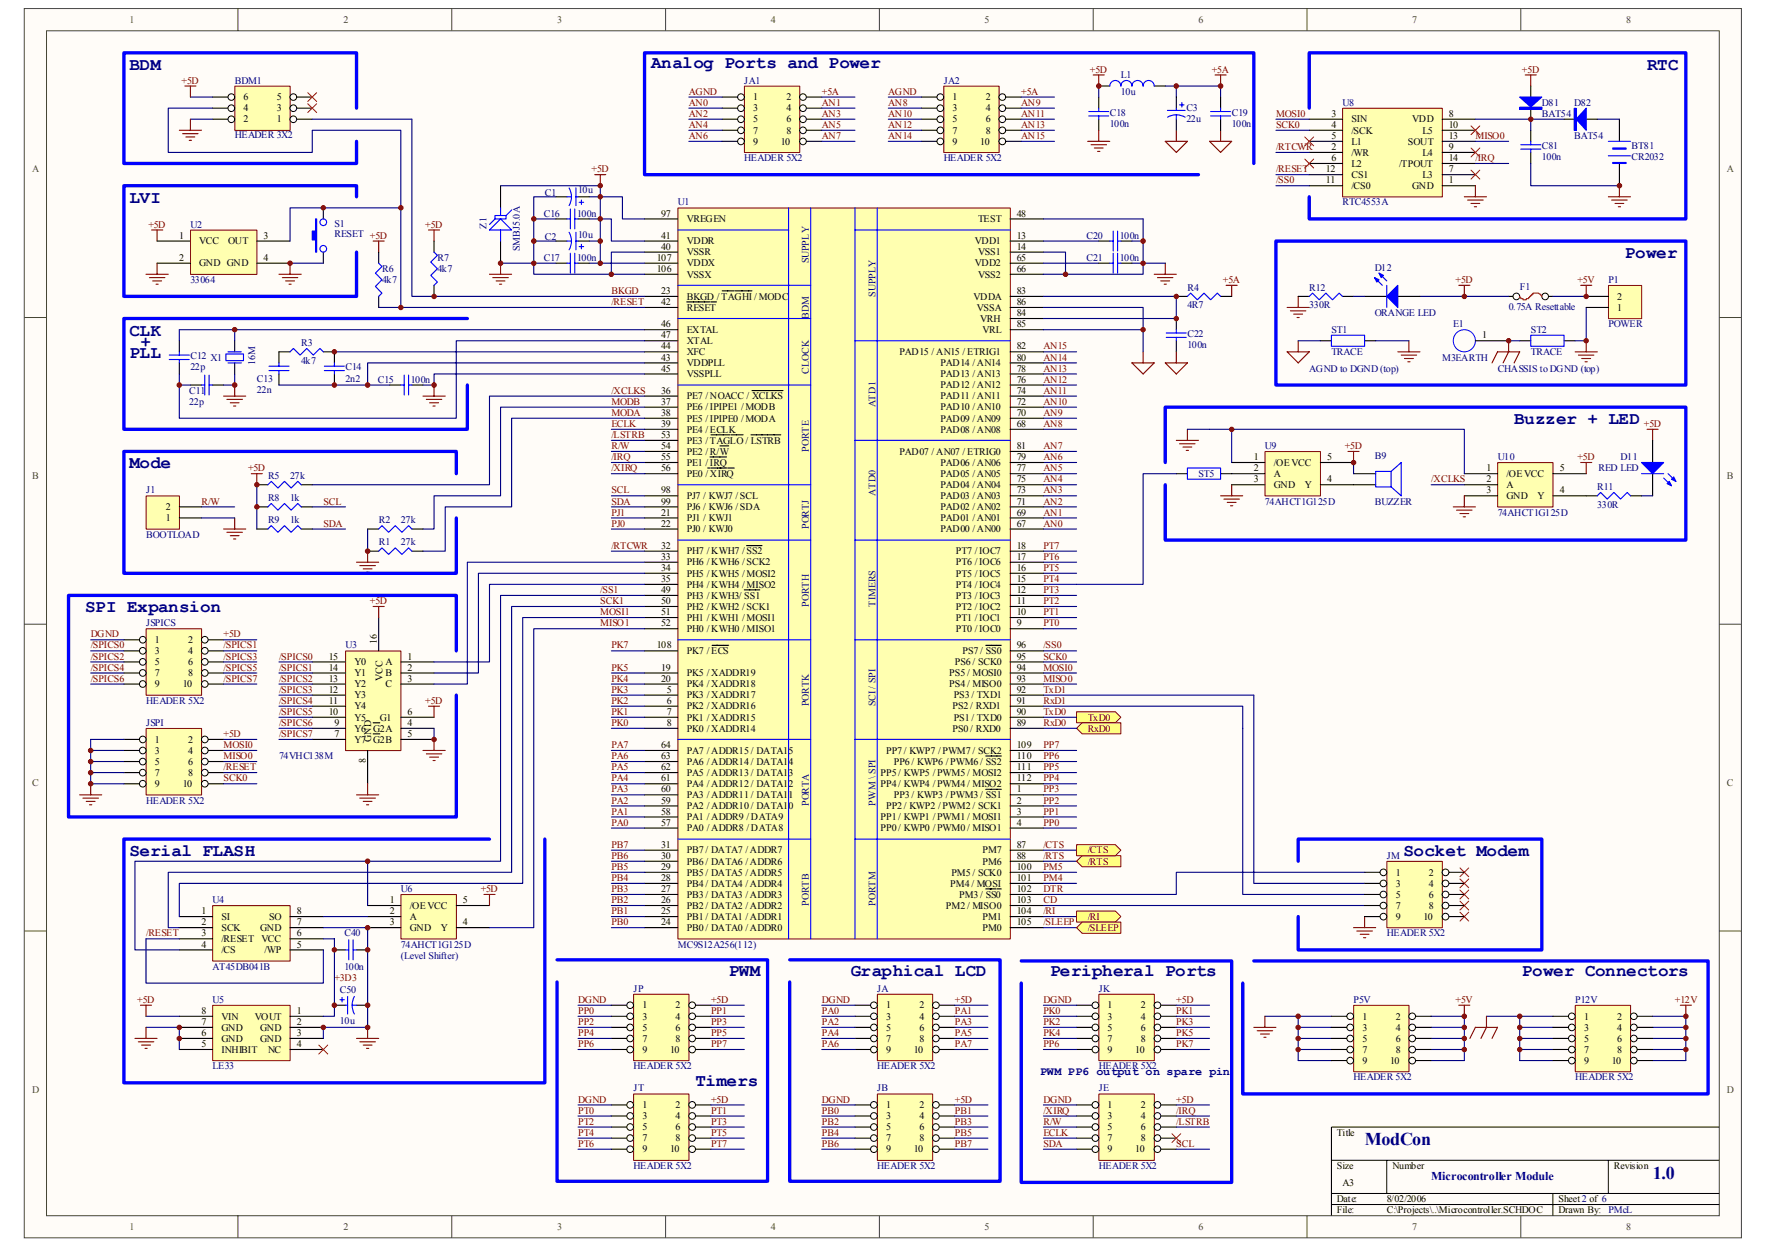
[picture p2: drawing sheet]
<svg xmlns="http://www.w3.org/2000/svg" width="297mm" height="210mm" viewBox="0 0 297 210" stroke-linecap="round" stroke-linejoin="round" font-family="sans-serif">
<defs><g id="words">
<g font-size="3" fill="#000080">
<text x="21.8" y="11.7">BDM</text>
<text x="109.6" y="11.4">Analog Ports and Power</text>
<text x="277.2" y="11.7">RTC</text>
<text x="21.8" y="34.1">LVI</text>
<text x="273.5" y="43.4">Power</text>
<text x="21.8" y="56.5">CLK</text>
<text x="23.7" y="58.4">+</text>
<text x="21.8" y="60.2">PLL</text>
<text x="254.8" y="71.4">Buzzer + LED</text>
<text x="21.8" y="78.8">Mode</text>
<text x="14.3" y="103.1">SPI Expansion</text>
<text x="21.8" y="144.1">Serial FLASH</text>
<text x="236.2" y="144.1">Socket Modem</text>
<text x="122.7" y="164.2">PWM</text>
<text x="143.2" y="164.2">Graphical LCD</text>
<text x="176.7" y="164.2">Peripheral Ports</text>
<text x="256.1" y="164.2">Power Connectors</text>
<text x="117.1" y="182.9">Timers</text>
<text x="229.7" y="192.8">ModCon</text>
<text x="278.1" y="198.4">1.0</text>
</g>
<g font-size="2" fill="#000080">
<text x="175" y="180.9">PWM PP6 output on spare pin</text>
<text x="240.9" y="198.6">Microcontroller Module</text>
</g>
<g font-size="1.7" fill="#404040">
<text x="21.8" y="3.8">1</text>
<text x="57.8" y="3.8">2</text>
<text x="93.8" y="3.8">3</text>
<text x="129.7" y="3.8">4</text>
<text x="165.7" y="3.8">5</text>
<text x="201.7" y="3.8">6</text>
<text x="237.7" y="3.8">7</text>
<text x="273.7" y="3.8">8</text>
<text x="5.4" y="29">A</text>
<text x="290.6" y="29">A</text>
<text x="5.4" y="80.6">B</text>
<text x="290.6" y="80.6">B</text>
<text x="5.4" y="132.3">C</text>
<text x="290.6" y="132.3">C</text>
<text x="5.4" y="183.9">D</text>
<text x="290.6" y="183.9">D</text>
<text x="21.8" y="207">1</text>
<text x="57.8" y="207">2</text>
<text x="93.8" y="207">3</text>
<text x="129.7" y="207">4</text>
<text x="165.7" y="207">5</text>
<text x="201.7" y="207">6</text>
<text x="237.7" y="207">7</text>
<text x="273.7" y="207">8</text>
</g>
<g font-size="1.7" fill="#800000">
<text x="30.6" y="14.1">+5D</text>
<text x="115.9" y="15.9">AGND</text>
<text x="115.9" y="17.8">AN0</text>
<text x="138.3" y="17.8">AN1</text>
<text x="138.3" y="15.9">+5A</text>
<text x="149.5" y="15.9">AGND</text>
<text x="149.5" y="17.8">AN8</text>
<text x="171.9" y="15.9">+5A</text>
<text x="171.9" y="17.8">AN9</text>
<text x="183.4" y="12.2">+5D</text>
<text x="203.9" y="12.2">+5A</text>
<text x="256.1" y="12.2">+5D</text>
<text x="115.9" y="19.7">AN2</text>
<text x="115.9" y="21.5">AN4</text>
<text x="115.9" y="23.4">AN6</text>
<text x="138.3" y="19.7">AN3</text>
<text x="138.3" y="21.5">AN5</text>
<text x="138.3" y="23.4">AN7</text>
<text x="149.5" y="19.7">AN10</text>
<text x="149.5" y="21.5">AN12</text>
<text x="149.5" y="23.4">AN14</text>
<text x="171.9" y="19.7">AN11</text>
<text x="171.9" y="21.5">AN13</text>
<text x="171.9" y="23.4">AN15</text>
<text x="214.8" y="19.7">MOSI0</text>
<text x="214.8" y="21.5">SCK0</text>
<text x="248.3" y="23.4">MISO0</text>
<text x="99.5" y="29">+5D</text>
<text x="214.8" y="25.3">/RTCWR</text>
<text x="214.8" y="29">/RESET</text>
<text x="248.3" y="27.1">/IRQ</text>
<text x="214.8" y="30.9">/SS0</text>
<text x="25" y="38.3">+5D</text>
<text x="71.6" y="38.3">+5D</text>
<text x="205.8" y="47.6">+5A</text>
<text x="245" y="47.6">+5D</text>
<text x="265.5" y="47.6">+5V</text>
<text x="102.9" y="51.4">/RESET</text>
<text x="102.9" y="49.5">BKGD</text>
<text x="175.6" y="58.8">AN15</text>
<text x="175.6" y="64.4">AN12</text>
<text x="175.6" y="62.5">AN13</text>
<text x="175.6" y="60.7">AN14</text>
<text x="102.9" y="71.9">ECLK</text>
<text x="102.9" y="70">MODA</text>
<text x="102.9" y="68.1">MODB</text>
<text x="102.9" y="66.3">/XCLKS</text>
<text x="175.6" y="71.9">AN8</text>
<text x="175.6" y="70">AN9</text>
<text x="175.6" y="68.1">AN10</text>
<text x="175.6" y="66.3">AN11</text>
<text x="276.6" y="71.9">+5D</text>
<text x="102.9" y="77.5">/IRQ</text>
<text x="102.9" y="73.7">/LSTRB</text>
<text x="102.9" y="75.6">R/W</text>
<text x="175.6" y="77.5">AN6</text>
<text x="175.6" y="75.6">AN7</text>
<text x="226.3" y="75.6">+5D</text>
<text x="265.5" y="77.5">+5D</text>
<text x="41.7" y="79.3">+5D</text>
<text x="102.9" y="79.3">/XIRQ</text>
<text x="102.9" y="83.1">SCL</text>
<text x="175.6" y="83.1">AN3</text>
<text x="175.6" y="81.2">AN4</text>
<text x="175.6" y="79.3">AN5</text>
<text x="240.9" y="81.2">/XCLKS</text>
<text x="33.9" y="84.9">R/W</text>
<text x="54.4" y="84.9">SCL</text>
<text x="54.4" y="88.6">SDA</text>
<text x="102.9" y="84.9">SDA</text>
<text x="102.9" y="86.8">PJ1</text>
<text x="102.9" y="88.6">PJ0</text>
<text x="175.6" y="88.6">AN0</text>
<text x="175.6" y="86.8">AN1</text>
<text x="175.6" y="84.9">AN2</text>
<text x="102.9" y="92.4">/RTCWR</text>
<text x="175.6" y="94.3">PT6</text>
<text x="175.6" y="92.4">PT7</text>
<text x="62.2" y="101.7">+5D</text>
<text x="101" y="101.7">SCK1</text>
<text x="101" y="99.8">/SS1</text>
<text x="175.6" y="101.7">PT2</text>
<text x="175.6" y="99.8">PT3</text>
<text x="175.6" y="98">PT4</text>
<text x="175.6" y="96.1">PT5</text>
<text x="15.3" y="107.3">DGND</text>
<text x="37.6" y="107.3">+5D</text>
<text x="101" y="105.4">MISO1</text>
<text x="101" y="103.6">MOSI1</text>
<text x="175.6" y="105.4">PT0</text>
<text x="175.6" y="103.6">PT1</text>
<text x="15.3" y="109.2">/SPICS0</text>
<text x="15.3" y="111">/SPICS2</text>
<text x="15.3" y="112.9">/SPICS4</text>
<text x="37.6" y="111">/SPICS3</text>
<text x="37.6" y="112.9">/SPICS5</text>
<text x="37.6" y="109.2">/SPICS1</text>
<text x="47" y="111">/SPICS0</text>
<text x="47" y="112.9">/SPICS1</text>
<text x="102.9" y="112.9">PK5</text>
<text x="102.9" y="109.2">PK7</text>
<text x="175.6" y="109.2">/SS0</text>
<text x="175.6" y="111">SCK0</text>
<text x="175.6" y="112.9">MOSI0</text>
<text x="15.3" y="114.7">/SPICS6</text>
<text x="37.6" y="114.7">/SPICS7</text>
<text x="47" y="114.7">/SPICS2</text>
<text x="47" y="116.6">/SPICS3</text>
<text x="47" y="118.5">/SPICS4</text>
<text x="71.6" y="118.5">+5D</text>
<text x="102.9" y="118.5">PK2</text>
<text x="102.9" y="116.6">PK3</text>
<text x="102.9" y="114.7">PK4</text>
<text x="175.6" y="114.7">MISO0</text>
<text x="175.6" y="116.6">TxD1</text>
<text x="175.6" y="118.5">RxD1</text>
<text x="37.6" y="125.9">MOSI0</text>
<text x="37.6" y="124.1">+5D</text>
<text x="47" y="120.4">/SPICS5</text>
<text x="47" y="122.2">/SPICS6</text>
<text x="47" y="124.1">/SPICS7</text>
<text x="102.9" y="125.9">PA7</text>
<text x="102.9" y="122.2">PK0</text>
<text x="102.9" y="120.4">PK1</text>
<text x="175.6" y="120.4">TxD0</text>
<text x="175.6" y="122.2">RxD0</text>
<text x="175.6" y="125.9">PP7</text>
<text x="183.1" y="121.3">TxD0</text>
<text x="183.1" y="123.1">RxD0</text>
<text x="37.6" y="127.8">MISO0</text>
<text x="37.6" y="131.5">SCK0</text>
<text x="37.6" y="129.7">/RESET</text>
<text x="102.9" y="131.5">PA4</text>
<text x="102.9" y="129.7">PA5</text>
<text x="102.9" y="127.8">PA6</text>
<text x="175.6" y="131.5">PP4</text>
<text x="175.6" y="129.7">PP5</text>
<text x="175.6" y="127.8">PP6</text>
<text x="102.9" y="137.1">PA1</text>
<text x="102.9" y="135.3">PA2</text>
<text x="102.9" y="133.4">PA3</text>
<text x="175.6" y="137.1">PP1</text>
<text x="175.6" y="135.3">PP2</text>
<text x="175.6" y="133.4">PP3</text>
<text x="102.9" y="139">PA0</text>
<text x="102.9" y="142.7">PB7</text>
<text x="175.6" y="139">PP0</text>
<text x="175.6" y="142.7">/CTS</text>
<text x="183.1" y="143.6">/CTS</text>
<text x="102.9" y="148.3">PB4</text>
<text x="102.9" y="146.5">PB5</text>
<text x="102.9" y="144.6">PB6</text>
<text x="175.6" y="148.3">PM4</text>
<text x="175.6" y="146.5">PM5</text>
<text x="175.6" y="144.6">/RTS</text>
<text x="183.1" y="145.5">/RTS</text>
<text x="80.9" y="150.2">+5D</text>
<text x="102.9" y="155.8">PB0</text>
<text x="102.9" y="153.9">PB1</text>
<text x="102.9" y="152">PB2</text>
<text x="102.9" y="150.2">PB3</text>
<text x="175.6" y="152">CD</text>
<text x="175.6" y="150.2">DTR</text>
<text x="175.6" y="155.8">/SLEEP</text>
<text x="175.6" y="153.9">/RI</text>
<text x="183.1" y="154.8">/RI</text>
<text x="24.6" y="157.6">/RESET</text>
<text x="183.1" y="156.7">/SLEEP</text>
<text x="56.3" y="165.1">+3D3</text>
<text x="23.1" y="168.8">+5D</text>
<text x="97.3" y="168.8">DGND</text>
<text x="97.3" y="170.7">PP0</text>
<text x="97.3" y="172.6">PP2</text>
<text x="119.7" y="168.8">+5D</text>
<text x="119.7" y="170.7">PP1</text>
<text x="119.7" y="172.6">PP3</text>
<text x="138.3" y="170.7">PA0</text>
<text x="138.3" y="172.6">PA2</text>
<text x="138.3" y="168.8">DGND</text>
<text x="160.7" y="168.8">+5D</text>
<text x="160.7" y="170.7">PA1</text>
<text x="160.7" y="172.6">PA3</text>
<text x="175.6" y="170.7">PK0</text>
<text x="175.6" y="172.6">PK2</text>
<text x="175.6" y="168.8">DGND</text>
<text x="198" y="170.7">PK1</text>
<text x="198" y="172.6">PK3</text>
<text x="198" y="168.8">+5D</text>
<text x="245" y="168.8">+5V</text>
<text x="281.9" y="168.8">+12V</text>
<text x="97.3" y="174.4">PP4</text>
<text x="97.3" y="176.3">PP6</text>
<text x="119.7" y="174.4">PP5</text>
<text x="119.7" y="176.3">PP7</text>
<text x="138.3" y="174.4">PA4</text>
<text x="138.3" y="176.3">PA6</text>
<text x="160.7" y="174.4">PA5</text>
<text x="160.7" y="176.3">PA7</text>
<text x="175.6" y="174.4">PK4</text>
<text x="175.6" y="176.3">PP6</text>
<text x="198" y="174.4">PK5</text>
<text x="198" y="176.3">PK7</text>
<text x="97.3" y="185.6">DGND</text>
<text x="119.7" y="185.6">+5D</text>
<text x="138.3" y="185.6">DGND</text>
<text x="160.7" y="185.6">+5D</text>
<text x="175.6" y="185.6">DGND</text>
<text x="198" y="185.6">+5D</text>
<text x="97.3" y="187.5">PT0</text>
<text x="97.3" y="189.3">PT2</text>
<text x="97.3" y="191.2">PT4</text>
<text x="119.7" y="187.5">PT1</text>
<text x="119.7" y="189.3">PT3</text>
<text x="119.7" y="191.2">PT5</text>
<text x="138.3" y="187.5">PB0</text>
<text x="138.3" y="189.3">PB2</text>
<text x="138.3" y="191.2">PB4</text>
<text x="160.7" y="187.5">PB1</text>
<text x="160.7" y="189.3">PB3</text>
<text x="160.7" y="191.2">PB5</text>
<text x="175.6" y="187.5">/XIRQ</text>
<text x="175.6" y="189.3">R/W</text>
<text x="175.6" y="191.2">ECLK</text>
<text x="198" y="187.5">/IRQ</text>
<text x="198" y="189.3">/LSTRB</text>
<text x="97.3" y="193">PT6</text>
<text x="119.7" y="193">PT7</text>
<text x="138.3" y="193">PB6</text>
<text x="160.7" y="193">PB7</text>
<text x="175.6" y="193">SDA</text>
<text x="198" y="193">SCL</text>
</g>
<g font-size="1.7" fill="#000080">
<text x="39.5" y="14.1">BDM1</text>
<text x="125.3" y="14.1">JA1</text>
<text x="158.8" y="14.1">JA2</text>
<text x="188.7" y="15.9">10u</text>
<text x="188.7" y="13.1">L1</text>
<text x="225.9" y="17.8">U8</text>
<text x="259.5" y="17.8">D81</text>
<text x="264.9" y="17.8">D82</text>
<text x="39.5" y="23.2">HEADER 3X2</text>
<text x="186.8" y="21.4">100n</text>
<text x="186.8" y="19.5">C18</text>
<text x="199.7" y="20.6">22u</text>
<text x="199.7" y="18.8">C3</text>
<text x="207.3" y="21.4">100n</text>
<text x="207.3" y="19.5">C19</text>
<text x="259.5" y="19.7">BAT54</text>
<text x="264.9" y="23.4">BAT54</text>
<text x="125.3" y="27.1">HEADER 5X2</text>
<text x="158.8" y="27.1">HEADER 5X2</text>
<text x="259.5" y="26.9">100n</text>
<text x="259.5" y="25.1">C81</text>
<text x="274.6" y="26.9">CR2032</text>
<text x="274.6" y="25.1">BT81</text>
<text x="91.7" y="32.9">C1</text>
<text x="97.3" y="32.5">10u</text>
<text x="114.1" y="34.6">U1</text>
<text x="225.9" y="34.6">RTC4553A</text>
<text x="32" y="38.3">U2</text>
<text x="56.3" y="39.8">RESET +5D</text>
<text x="56.3" y="38.1">S1</text>
<text x="81.9" y="38.5" transform="rotate(-90 81.9 38.5)">Z1</text>
<text x="91.5" y="36.4">C16</text>
<text x="91.7" y="40.4">C2</text>
<text x="97.1" y="36.4">100n</text>
<text x="97.3" y="40">10u</text>
<text x="182.9" y="40.2">C20</text>
<text x="188.5" y="40.2">100n</text>
<text x="32" y="47.6">33064</text>
<text x="64.3" y="47.6">4k7</text>
<text x="64.3" y="45.8">R6</text>
<text x="73.6" y="45.8">4k7</text>
<text x="73.6" y="43.9">R7</text>
<text x="87.5" y="42.3" transform="rotate(-90 87.5 42.3)">SMBJ5.0A</text>
<text x="91.5" y="43.9">C17</text>
<text x="97.1" y="43.9">100n</text>
<text x="136.1" y="44.3" transform="rotate(-90 136.1 44.3)">SUPPLY</text>
<text x="182.9" y="43.9">C21</text>
<text x="188.5" y="43.9">100n</text>
<text x="231.3" y="45.6">D12</text>
<text x="270.7" y="47.6">P1</text>
<text x="136.1" y="53.6" transform="rotate(-90 136.1 53.6)">BDM</text>
<text x="147.3" y="49.9" transform="rotate(-90 147.3 49.9)">SUPPLY</text>
<text x="199.8" y="51.9">4R7</text>
<text x="199.8" y="48.9">R4</text>
<text x="220.3" y="51.9">330R</text>
<text x="220.3" y="48.9">R12</text>
<text x="231.3" y="53.2">ORANGE LED</text>
<text x="253.9" y="52.1">0.75A Resettable</text>
<text x="255.8" y="48.8">F1</text>
<text x="50.7" y="58.3">R3</text>
<text x="199.8" y="58.6">100n</text>
<text x="199.8" y="56.8">C22</text>
<text x="224.1" y="59.8">TRACE</text>
<text x="224.1" y="56">ST1</text>
<text x="244.6" y="55.1">E1</text>
<text x="257.6" y="59.8">TRACE</text>
<text x="257.6" y="56">ST2</text>
<text x="270.7" y="55.1">POWER</text>
<text x="32" y="62.4">22p</text>
<text x="32" y="60.5">C12 X1</text>
<text x="42.9" y="61.5" transform="rotate(-90 42.9 61.5)">16M</text>
<text x="43.2" y="64.2">C13</text>
<text x="50.7" y="61.3">4k7</text>
<text x="58.1" y="64.2">2n2</text>
<text x="58.1" y="62.4">C14</text>
<text x="63.6" y="64.4">C15</text>
<text x="69.1" y="64.4">100n</text>
<text x="136.1" y="62.9" transform="rotate(-90 136.1 62.9)">CLOCK</text>
<text x="220.3" y="62.5">AGND to DGND (top)</text>
<text x="242.7" y="60.7">M3EARTH</text>
<text x="252" y="62.5">CHASSIS to DGND (top)</text>
<text x="31.9" y="68.1">22p</text>
<text x="31.9" y="66.3">C11</text>
<text x="43.2" y="66.1">22n</text>
<text x="147.3" y="68.6" transform="rotate(-90 147.3 68.6)">ATD1</text>
<text x="136.1" y="76" transform="rotate(-90 136.1 76)">PORTE</text>
<text x="212.9" y="75.6">U9</text>
<text x="231.3" y="77.3">B9</text>
<text x="252" y="77.5">U10</text>
<text x="272.7" y="77.5">D11</text>
<text x="24.6" y="83.1">J1</text>
<text x="45.1" y="80.6">R5</text>
<text x="48.8" y="80.6">27k</text>
<text x="147.3" y="83.5" transform="rotate(-90 147.3 83.5)">ATD0</text>
<text x="201.7" y="80.3">ST5</text>
<text x="268.8" y="82.5">R11</text>
<text x="269" y="79.3">RED LED</text>
<text x="45.1" y="84.4">R8</text>
<text x="45.1" y="88.1">R9</text>
<text x="48.8" y="84.4">1k</text>
<text x="48.8" y="88.1">1k</text>
<text x="63.8" y="88.1">R2</text>
<text x="67.5" y="88.1">27k</text>
<text x="136.1" y="89" transform="rotate(-90 136.1 89)">PORTJ</text>
<text x="212.9" y="84.9">74AHCT1G125D</text>
<text x="231.3" y="84.9">BUZZER</text>
<text x="252" y="86.8">74AHCT1G125D</text>
<text x="268.8" y="85.5">330R</text>
<text x="24.6" y="90.5">BOOTLOAD</text>
<text x="63.8" y="91.8">R1</text>
<text x="67.5" y="91.8">27k</text>
<text x="24.6" y="105.4">JSPICS</text>
<text x="136.1" y="102.1" transform="rotate(-90 136.1 102.1)">PORTH</text>
<text x="147.3" y="102.1" transform="rotate(-90 147.3 102.1)">TIMERS</text>
<text x="58.1" y="109.2">U3</text>
<text x="24.6" y="118.5">HEADER 5X2</text>
<text x="136.1" y="118.9" transform="rotate(-90 136.1 118.9)">PORTK</text>
<text x="147.3" y="118.9" transform="rotate(-90 147.3 118.9)">SCI / SPI</text>
<text x="24.6" y="122.2">JSPI</text>
<text x="47" y="127.8">74VHC138M</text>
<text x="24.6" y="135.3">HEADER 5X2</text>
<text x="136.1" y="135.7" transform="rotate(-90 136.1 135.7)">PORTA</text>
<text x="147.3" y="135.7" transform="rotate(-90 147.3 135.7)">PWM \ SPI</text>
<text x="233.4" y="144.6">JM</text>
<text x="35.8" y="152">U4</text>
<text x="67.5" y="150.2">U6</text>
<text x="136.1" y="152.4" transform="rotate(-90 136.1 152.4)">PORTB</text>
<text x="147.3" y="152.4" transform="rotate(-90 147.3 152.4)">PORTM</text>
<text x="58" y="157.6">C40</text>
<text x="67.5" y="159.5">74AHCT1G125D</text>
<text x="67.5" y="161.4">(Level Shifter)</text>
<text x="114.1" y="159.5">MC9S12A256(112)</text>
<text x="233.4" y="157.6">HEADER 5X2</text>
<text x="35.8" y="163.2">AT45DB041B</text>
<text x="57.2" y="167.1">C50</text>
<text x="58" y="163.2">100n</text>
<text x="106.6" y="166.9">JP</text>
<text x="147.6" y="166.9">JA</text>
<text x="184.9" y="166.9">JK</text>
<text x="35.8" y="168.8">U5</text>
<text x="57.2" y="172.4">10u</text>
<text x="227.8" y="168.8">P5V</text>
<text x="265.1" y="168.8">P12V</text>
<text x="35.8" y="180">LE33</text>
<text x="106.6" y="183.7">JT</text>
<text x="106.6" y="180">HEADER 5X2</text>
<text x="147.6" y="180">HEADER 5X2</text>
<text x="147.6" y="183.7">JB</text>
<text x="184.9" y="180">HEADER 5X2</text>
<text x="184.9" y="183.7">JE</text>
<text x="227.8" y="181.9">HEADER 5X2</text>
<text x="265.1" y="181.9">HEADER 5X2</text>
<text x="106.6" y="196.8">HEADER 5X2</text>
<text x="147.6" y="196.8">HEADER 5X2</text>
<text x="184.9" y="196.8">HEADER 5X2</text>
<text x="270.7" y="204.2">PMcL</text>
</g>
<g font-size="1.7">
<text x="41" y="16.9">6</text>
<text x="46.6" y="16.9">5</text>
<text x="126.8" y="16.9">1</text>
<text x="132.4" y="16.9">2</text>
<text x="160.3" y="16.9">1</text>
<text x="165.9" y="16.9">2</text>
<text x="41" y="20.6">2</text>
<text x="41" y="18.8">4</text>
<text x="46.6" y="20.6">1</text>
<text x="46.6" y="18.8">3</text>
<text x="126.8" y="18.8">3</text>
<text x="126.8" y="20.6">5</text>
<text x="126.8" y="22.5">7</text>
<text x="132.4" y="18.8">4</text>
<text x="132.4" y="20.6">6</text>
<text x="132.4" y="22.5">8</text>
<text x="160.3" y="18.8">3</text>
<text x="160.3" y="20.6">5</text>
<text x="160.3" y="22.5">7</text>
<text x="165.9" y="18.8">4</text>
<text x="165.9" y="20.6">6</text>
<text x="165.9" y="22.5">8</text>
<text x="224.1" y="19.7">3</text>
<text x="224.1" y="21.5">4</text>
<text x="224.1" y="23.4">5</text>
<text x="227.4" y="20.6">SIN</text>
<text x="227.4" y="22.5">/SCK</text>
<text x="237.7" y="20.6">VDD</text>
<text x="239.4" y="22.5">L5</text>
<text x="243.8" y="21.5">10</text>
<text x="243.8" y="23.4">13</text>
<text x="243.8" y="19.7">8</text>
<text x="126.8" y="24.3">9</text>
<text x="131.4" y="24.3">10</text>
<text x="160.3" y="24.3">9</text>
<text x="165" y="24.3">10</text>
<text x="223.1" y="29">12</text>
<text x="224.1" y="25.3">2</text>
<text x="224.1" y="27.1">6</text>
<text x="227.4" y="26.2">/WR</text>
<text x="227.4" y="29.9">CS1</text>
<text x="227.4" y="24.3">L1</text>
<text x="227.4" y="28.1">L2</text>
<text x="235.5" y="28.1">/TPOUT</text>
<text x="236.9" y="24.3">SOUT</text>
<text x="239.4" y="29.9">L3</text>
<text x="239.4" y="26.2">L4</text>
<text x="243.8" y="27.1">14</text>
<text x="243.8" y="29">7</text>
<text x="243.8" y="25.3">9</text>
<text x="223.1" y="30.9">11</text>
<text x="227.4" y="31.8">/CS0</text>
<text x="237.7" y="31.8">GND</text>
<text x="243.8" y="30.9">1</text>
<text x="30.2" y="40.2">1</text>
<text x="33.5" y="41.1">VCC</text>
<text x="38.4" y="41.1">OUT</text>
<text x="44.4" y="40.2">3</text>
<text x="111.3" y="36.4">97</text>
<text x="111.3" y="40.2">41</text>
<text x="115.6" y="37.4">VREGEN</text>
<text x="115.6" y="41.1">VDDR</text>
<text x="164" y="41.1">VDD1</text>
<text x="164.6" y="37.4">TEST</text>
<text x="171.1" y="36.4">48</text>
<text x="171.1" y="40.2">13</text>
<text x="30.2" y="43.9">2</text>
<text x="33.5" y="44.9">GND GND</text>
<text x="44.4" y="43.9">4</text>
<text x="110.5" y="45.8">106</text>
<text x="110.5" y="43.9">107</text>
<text x="111.3" y="42">40</text>
<text x="115.6" y="46.7">VSSX</text>
<text x="115.6" y="43">VSSR</text>
<text x="115.6" y="44.9">VDDX</text>
<text x="164" y="44.9">VDD2</text>
<text x="164.6" y="46.7">VSS2</text>
<text x="164.6" y="43">VSS1</text>
<text x="171.1" y="45.8">66</text>
<text x="171.1" y="42">14</text>
<text x="171.1" y="43.9">65</text>
<text x="111.3" y="49.5">23</text>
<text x="111.3" y="51.4">42</text>
<text x="115.6" y="50.4">BKGD / TAGHI / MODC</text>
<text x="115.6" y="52.3">RESET</text>
<text x="163.8" y="50.4">VDDA</text>
<text x="164.4" y="52.3">VSSA</text>
<text x="171.1" y="49.5">83</text>
<text x="171.1" y="51.4">86</text>
<text x="171.1" y="53.2">84</text>
<text x="272.2" y="52.3">1</text>
<text x="272.2" y="50.4">2</text>
<text x="111.3" y="55.1">46</text>
<text x="111.3" y="57">47</text>
<text x="111.3" y="58.8">44</text>
<text x="115.6" y="56">EXTAL</text>
<text x="115.6" y="57.9">XTAL</text>
<text x="115.6" y="59.8">XFC</text>
<text x="151.4" y="59.8">PAD15 / AN15 / ETRIG1</text>
<text x="165" y="54.2">VRH</text>
<text x="165.4" y="56">VRL</text>
<text x="171.1" y="58.8">82</text>
<text x="171.1" y="55.1">85</text>
<text x="249.4" y="57">1</text>
<text x="111.3" y="60.7">43</text>
<text x="111.3" y="62.5">45</text>
<text x="115.6" y="61.6">VDDPLL</text>
<text x="115.6" y="63.5">VSSPLL</text>
<text x="158.3" y="61.6">PAD14 / AN14</text>
<text x="158.3" y="63.5">PAD13 / AN13</text>
<text x="158.3" y="65.3">PAD12 / AN12</text>
<text x="171.1" y="60.7">80</text>
<text x="171.1" y="62.5">78</text>
<text x="171.1" y="64.4">76</text>
<text x="111.3" y="66.3">36</text>
<text x="111.3" y="68.1">37</text>
<text x="111.3" y="70">38</text>
<text x="111.3" y="71.9">39</text>
<text x="115.6" y="67.2">PE7 / NOACC / XCLKS</text>
<text x="115.6" y="69.1">PE6 / IPIPE1 / MODB</text>
<text x="115.6" y="71">PE5 / IPIPE0 / MODA</text>
<text x="158.3" y="67.2">PAD11 / AN11</text>
<text x="158.3" y="69.1">PAD10 / AN10</text>
<text x="158.3" y="71">PAD09 / AN09</text>
<text x="171.1" y="66.3">74</text>
<text x="171.1" y="68.1">72</text>
<text x="171.1" y="70">70</text>
<text x="171.1" y="71.9">68</text>
<text x="111.3" y="73.7">53</text>
<text x="111.3" y="75.6">54</text>
<text x="111.3" y="77.5">55</text>
<text x="115.6" y="72.8">PE4 / ECLK</text>
<text x="115.6" y="74.7">PE3 / TAGLO / LSTRB</text>
<text x="115.6" y="76.5">PE2 / R/W</text>
<text x="151.4" y="76.5">PAD07 / AN07 / ETRIG0</text>
<text x="158.3" y="72.8">PAD08 / AN08</text>
<text x="171.1" y="75.6">81</text>
<text x="171.1" y="77.5">79</text>
<text x="211" y="77.5">1</text>
<text x="223.3" y="77.5">5</text>
<text x="111.3" y="79.3">56</text>
<text x="111.3" y="83.1">98</text>
<text x="115.6" y="78.4">PE1 / IRQ</text>
<text x="115.6" y="80.3">PE0 / XIRQ</text>
<text x="115.6" y="84">PJ7 / KWJ7 / SCL</text>
<text x="158.3" y="78.4">PAD06 / AN06</text>
<text x="158.3" y="80.3">PAD05 / AN05</text>
<text x="158.3" y="82.1">PAD04 / AN04</text>
<text x="158.3" y="84">PAD03 / AN03</text>
<text x="171.1" y="79.3">77</text>
<text x="171.1" y="81.2">75</text>
<text x="171.1" y="83.1">73</text>
<text x="211" y="79.3">2</text>
<text x="211" y="81.2">3</text>
<text x="214.4" y="78.4">/OEVCC</text>
<text x="214.4" y="80.3">A</text>
<text x="214.4" y="82.1">GND</text>
<text x="219.6" y="82.1">Y</text>
<text x="223.3" y="81.2">4</text>
<text x="250.2" y="79.3">1</text>
<text x="250.2" y="81.2">2</text>
<text x="250.2" y="83.1">3</text>
<text x="253.5" y="80.3">/OEVCC</text>
<text x="253.5" y="82.1">A</text>
<text x="253.5" y="84">GND</text>
<text x="258.8" y="84">Y</text>
<text x="262.5" y="79.3">5</text>
<text x="262.5" y="83.1">4</text>
<text x="27.9" y="87.7">1</text>
<text x="27.9" y="85.9">2</text>
<text x="111.3" y="84.9">99</text>
<text x="111.3" y="86.8">21</text>
<text x="111.3" y="88.6">22</text>
<text x="115.6" y="85.9">PJ6 / KWJ6 / SDA</text>
<text x="115.6" y="87.7">PJ1 / KWJ1</text>
<text x="115.6" y="89.6">PJ0 / KWJ0</text>
<text x="158.3" y="85.9">PAD02 / AN02</text>
<text x="158.3" y="87.7">PAD01 / AN01</text>
<text x="158.3" y="89.6">PAD00 / AN00</text>
<text x="171.1" y="84.9">71</text>
<text x="171.1" y="86.8">69</text>
<text x="171.1" y="88.6">67</text>
<text x="111.3" y="92.4">32</text>
<text x="111.3" y="94.3">33</text>
<text x="115.6" y="93.3">PH7 / KWH7 / SS2</text>
<text x="115.6" y="95.2">PH6 / KWH6 / SCK2</text>
<text x="160.9" y="93.3">PT7 / IOC7</text>
<text x="160.9" y="95.2">PT6 / IOC6</text>
<text x="171.1" y="92.4">18</text>
<text x="171.1" y="94.3">17</text>
<text x="111.3" y="96.1">34</text>
<text x="111.3" y="98">35</text>
<text x="111.3" y="99.8">49</text>
<text x="111.3" y="101.7">50</text>
<text x="115.6" y="97">PH5 / KWH5 / MOSI2</text>
<text x="115.6" y="98.9">PH4 / KWH4 / MISO2</text>
<text x="115.6" y="100.8">PH3 / KWH3/ SS1</text>
<text x="160.9" y="97">PT5 / IOC5</text>
<text x="160.9" y="98.9">PT4 / IOC4</text>
<text x="160.9" y="100.8">PT3 / IOC3</text>
<text x="171.1" y="96.1">16</text>
<text x="171.1" y="98">15</text>
<text x="171.1" y="99.8">12</text>
<text x="171.1" y="101.7">11</text>
<text x="111.3" y="103.6">51</text>
<text x="111.3" y="105.4">52</text>
<text x="115.6" y="102.6">PH2 / KWH2 / SCK1</text>
<text x="115.6" y="104.5">PH1 / KWH1 / MOSI1</text>
<text x="115.6" y="106.4">PH0 / KWH0 / MISO1</text>
<text x="160.9" y="106.4">PT0 / IOC0</text>
<text x="160.9" y="104.5">PT1 / IOC1</text>
<text x="160.9" y="102.6">PT2 / IOC2</text>
<text x="171.1" y="105.4">9</text>
<text x="171.1" y="103.6">10</text>
<text x="26.1" y="108.2">1</text>
<text x="26.1" y="110.1">3</text>
<text x="26.1" y="112">5</text>
<text x="26.1" y="113.8">7</text>
<text x="31.7" y="108.2">2</text>
<text x="31.7" y="110.1">4</text>
<text x="31.7" y="112">6</text>
<text x="31.7" y="113.8">8</text>
<text x="55.3" y="112.9">14</text>
<text x="55.3" y="111">15</text>
<text x="59.6" y="113.8">Y1</text>
<text x="59.6" y="112">Y0</text>
<text x="63.4" y="108.4" transform="rotate(-90 63.4 108.4)">16</text>
<text x="64.9" y="112">A</text>
<text x="64.9" y="113.8">B</text>
<text x="68.6" y="111">1</text>
<text x="68.6" y="112.9">2</text>
<text x="110.5" y="109.2">108</text>
<text x="111.3" y="112.9">19</text>
<text x="115.6" y="110.1">PK7 / ECS</text>
<text x="115.6" y="113.8">PK5 / XADDR19</text>
<text x="159.8" y="113.8">PS5 / MOSI0</text>
<text x="160.7" y="112">PS6 / SCK0</text>
<text x="162" y="110.1">PS7 / SS0</text>
<text x="171.1" y="109.2">96</text>
<text x="171.1" y="112.9">94</text>
<text x="171.1" y="111">95</text>
<text x="26.1" y="115.7">9</text>
<text x="30.8" y="115.7">10</text>
<text x="55.3" y="118.5">11</text>
<text x="55.3" y="116.6">12</text>
<text x="55.3" y="114.7">13</text>
<text x="59.6" y="119.4">Y4</text>
<text x="59.6" y="117.5">Y3</text>
<text x="59.6" y="115.7">Y2</text>
<text x="64.4" y="114.6" transform="rotate(-90 64.4 114.6)">VCC</text>
<text x="64.9" y="115.7">C</text>
<text x="68.6" y="114.7">3</text>
<text x="111.3" y="114.7">20</text>
<text x="112.2" y="118.5">6</text>
<text x="112.2" y="116.6">5</text>
<text x="115.6" y="119.4">PK2 / XADDR16</text>
<text x="115.6" y="117.5">PK3 / XADDR17</text>
<text x="115.6" y="115.7">PK4 / XADDR18</text>
<text x="159.8" y="115.7">PS4 / MISO0</text>
<text x="160.3" y="119.4">PS2 / RXD1</text>
<text x="160.5" y="117.5">PS3 / TXD1</text>
<text x="171.1" y="114.7">93</text>
<text x="171.1" y="118.5">91</text>
<text x="171.1" y="116.6">92</text>
<text x="26.1" y="125">1</text>
<text x="31.7" y="125">2</text>
<text x="55.3" y="120.4">10</text>
<text x="56.3" y="124.1">7</text>
<text x="56.3" y="122.2">9</text>
<text x="59.6" y="125">Y7</text>
<text x="59.6" y="123.1">Y6</text>
<text x="59.6" y="121.3">Y5</text>
<text x="62.5" y="124.8" transform="rotate(-90 62.5 124.8)">GND</text>
<text x="62.8" y="123.1">G2A</text>
<text x="62.8" y="125">G2B</text>
<text x="63.9" y="121.3">G1</text>
<text x="68.6" y="122.2">4</text>
<text x="68.6" y="124.1">5</text>
<text x="68.6" y="120.4">6</text>
<text x="111.3" y="125.9">64</text>
<text x="112.2" y="120.4">7</text>
<text x="112.2" y="122.2">8</text>
<text x="115.6" y="121.3">PK1 / XADDR15</text>
<text x="115.6" y="123.1">PK0 / XADDR14</text>
<text x="160.3" y="123.1">PS0 / RXD0</text>
<text x="160.5" y="121.3">PS1 / TXD0</text>
<text x="171.1" y="125.9">109</text>
<text x="171.1" y="122.2">89</text>
<text x="171.1" y="120.4">90</text>
<text x="26.1" y="126.9">3</text>
<text x="26.1" y="128.7">5</text>
<text x="26.1" y="130.6">7</text>
<text x="31.7" y="126.9">4</text>
<text x="31.7" y="128.7">6</text>
<text x="31.7" y="130.6">8</text>
<text x="61.5" y="128.4" transform="rotate(-90 61.5 128.4)">8</text>
<text x="111.3" y="127.8">63</text>
<text x="111.3" y="129.7">62</text>
<text x="111.3" y="131.5">61</text>
<text x="115.6" y="126.9">PA7 / ADDR15 / DATA15</text>
<text x="115.6" y="128.7">PA6 / ADDR14 / DATA14</text>
<text x="115.6" y="130.6">PA5 / ADDR13 / DATA13</text>
<text x="148.2" y="130.6">PP5 / KWP5 / PWM5 / MOSI2</text>
<text x="149.1" y="126.9">PP7 / KWP7 / PWM7 / SCK2</text>
<text x="150.4" y="128.7">PP6 / KWP6 / PWM6 / SS2</text>
<text x="171.1" y="131.5">112</text>
<text x="171.1" y="129.7">111</text>
<text x="171.1" y="127.8">110</text>
<text x="26.1" y="132.5">9</text>
<text x="30.8" y="132.5">10</text>
<text x="111.3" y="133.4">60</text>
<text x="111.3" y="135.3">59</text>
<text x="111.3" y="137.1">58</text>
<text x="115.6" y="132.5">PA4 / ADDR12 / DATA12</text>
<text x="115.6" y="134.3">PA3 / ADDR11 / DATA11</text>
<text x="115.6" y="136.2">PA2 / ADDR10 / DATA10</text>
<text x="148.2" y="132.5">PP4 / KWP4 / PWM4 / MISO2</text>
<text x="149.1" y="136.2">PP2 / KWP2 / PWM2 / SCK1</text>
<text x="150.4" y="134.3">PP3 / KWP3 / PWM3 / SS1</text>
<text x="171.1" y="137.1">3</text>
<text x="171.1" y="135.3">2</text>
<text x="171.1" y="133.4">1</text>
<text x="111.3" y="142.7">31</text>
<text x="111.3" y="139">57</text>
<text x="115.6" y="143.6">PB7 / DATA7 / ADDR7</text>
<text x="115.6" y="138">PA1 / ADDR9 / DATA9</text>
<text x="115.6" y="139.9">PA0 / ADDR8 / DATA8</text>
<text x="148.2" y="138">PP1 / KWP1 / PWM1 / MOSI1</text>
<text x="148.2" y="139.9">PP0 / KWP0 / PWM0 / MISO1</text>
<text x="165.4" y="143.6">PM7</text>
<text x="171.1" y="139">4</text>
<text x="171.1" y="142.7">87</text>
<text x="111.3" y="144.6">30</text>
<text x="111.3" y="146.5">29</text>
<text x="111.3" y="148.3">28</text>
<text x="115.6" y="145.5">PB6 / DATA6 / ADDR6</text>
<text x="115.6" y="147.4">PB5 / DATA5 / ADDR5</text>
<text x="115.6" y="149.2">PB4 / DATA4 / ADDR4</text>
<text x="159.9" y="149.2">PM4 / MOSI</text>
<text x="160.1" y="147.4">PM5 / SCK0</text>
<text x="165.4" y="145.5">PM6</text>
<text x="171.1" y="146.5">100</text>
<text x="171.1" y="144.6">88</text>
<text x="171.1" y="148.3">101</text>
<text x="234.9" y="147.4">1</text>
<text x="234.9" y="149.2">3</text>
<text x="240.5" y="147.4">2</text>
<text x="240.5" y="149.2">4</text>
<text x="33.9" y="153.9">1</text>
<text x="33.9" y="155.8">2</text>
<text x="37.3" y="154.8">SI</text>
<text x="45.3" y="154.8">SO</text>
<text x="49.9" y="153.9">8</text>
<text x="49.9" y="155.8">7</text>
<text x="65.6" y="152">1</text>
<text x="65.6" y="153.9">2</text>
<text x="65.6" y="155.8">3</text>
<text x="69" y="153">/OEVCC</text>
<text x="69" y="154.8">A</text>
<text x="77.9" y="152">5</text>
<text x="77.9" y="155.8">4</text>
<text x="111.3" y="150.2">27</text>
<text x="111.3" y="152">26</text>
<text x="111.3" y="153.9">25</text>
<text x="111.3" y="155.8">24</text>
<text x="115.6" y="151.1">PB3 / DATA3 / ADDR3</text>
<text x="115.6" y="153">PB2 / DATA2 / ADDR2</text>
<text x="115.6" y="154.8">PB1 / DATA1 / ADDR1</text>
<text x="159.2" y="153">PM2 / MISO0</text>
<text x="161.4" y="151.1">PM3 / SS0</text>
<text x="165.4" y="154.8">PM1</text>
<text x="171.1" y="150.2">102</text>
<text x="171.1" y="152">103</text>
<text x="171.1" y="153.9">104</text>
<text x="171.1" y="155.8">105</text>
<text x="234.9" y="151.1">5</text>
<text x="234.9" y="153">7</text>
<text x="234.9" y="154.8">9</text>
<text x="239.5" y="154.8">10</text>
<text x="240.5" y="151.1">6</text>
<text x="240.5" y="153">8</text>
<text x="33.9" y="157.6">3</text>
<text x="33.9" y="159.5">4</text>
<text x="37.3" y="156.7">SCK</text>
<text x="37.3" y="158.6">/RESET</text>
<text x="37.3" y="160.4">/CS</text>
<text x="43.8" y="156.7">GND</text>
<text x="44" y="158.6">VCC</text>
<text x="44.5" y="160.4">/WP</text>
<text x="49.9" y="157.6">6</text>
<text x="49.9" y="159.5">5</text>
<text x="69" y="156.7">GND</text>
<text x="74.2" y="156.7">Y</text>
<text x="115.6" y="156.7">PB0 / DATA0 / ADDR0</text>
<text x="165.4" y="156.7">PM0</text>
<text x="33.9" y="172.6">7</text>
<text x="33.9" y="170.7">8</text>
<text x="37.3" y="173.5">GND</text>
<text x="37.3" y="171.6">VIN</text>
<text x="42.9" y="171.6">VOUT</text>
<text x="43.8" y="173.5">GND</text>
<text x="49.9" y="170.7">1</text>
<text x="49.9" y="172.6">2</text>
<text x="108.1" y="169.7">1</text>
<text x="108.1" y="171.6">3</text>
<text x="108.1" y="173.5">5</text>
<text x="113.7" y="169.7">2</text>
<text x="113.7" y="171.6">4</text>
<text x="113.7" y="173.5">6</text>
<text x="149.1" y="169.7">1</text>
<text x="149.1" y="171.6">3</text>
<text x="149.1" y="173.5">5</text>
<text x="154.7" y="169.7">2</text>
<text x="154.7" y="171.6">4</text>
<text x="154.7" y="173.5">6</text>
<text x="186.4" y="169.7">1</text>
<text x="186.4" y="171.6">3</text>
<text x="186.4" y="173.5">5</text>
<text x="192" y="169.7">2</text>
<text x="192" y="171.6">4</text>
<text x="192" y="173.5">6</text>
<text x="229.3" y="171.6">1</text>
<text x="229.3" y="173.5">3</text>
<text x="234.9" y="171.6">2</text>
<text x="234.9" y="173.5">4</text>
<text x="266.6" y="171.6">1</text>
<text x="266.6" y="173.5">3</text>
<text x="272.2" y="171.6">2</text>
<text x="272.2" y="173.5">4</text>
<text x="33.9" y="176.3">5</text>
<text x="33.9" y="174.4">6</text>
<text x="37.3" y="177.2">INHIBIT</text>
<text x="37.3" y="175.3">GND</text>
<text x="43.8" y="175.3">GND</text>
<text x="45.1" y="177.2">NC</text>
<text x="49.9" y="174.4">3</text>
<text x="49.9" y="176.3">4</text>
<text x="108.1" y="175.3">7</text>
<text x="108.1" y="177.2">9</text>
<text x="112.8" y="177.2">10</text>
<text x="113.7" y="175.3">8</text>
<text x="149.1" y="175.3">7</text>
<text x="149.1" y="177.2">9</text>
<text x="153.8" y="177.2">10</text>
<text x="154.7" y="175.3">8</text>
<text x="186.4" y="175.3">7</text>
<text x="186.4" y="177.2">9</text>
<text x="191.1" y="177.2">10</text>
<text x="192" y="175.3">8</text>
<text x="229.3" y="175.3">5</text>
<text x="229.3" y="177.2">7</text>
<text x="229.3" y="179.1">9</text>
<text x="234" y="179.1">10</text>
<text x="234.9" y="175.3">6</text>
<text x="234.9" y="177.2">8</text>
<text x="266.6" y="175.3">5</text>
<text x="266.6" y="177.2">7</text>
<text x="266.6" y="179.1">9</text>
<text x="271.2" y="179.1">10</text>
<text x="272.2" y="175.3">6</text>
<text x="272.2" y="177.2">8</text>
<text x="108.1" y="186.5">1</text>
<text x="108.1" y="188.4">3</text>
<text x="108.1" y="190.2">5</text>
<text x="113.7" y="186.5">2</text>
<text x="113.7" y="188.4">4</text>
<text x="113.7" y="190.2">6</text>
<text x="149.1" y="186.5">1</text>
<text x="149.1" y="188.4">3</text>
<text x="149.1" y="190.2">5</text>
<text x="154.7" y="186.5">2</text>
<text x="154.7" y="188.4">4</text>
<text x="154.7" y="190.2">6</text>
<text x="186.4" y="186.5">1</text>
<text x="186.4" y="188.4">3</text>
<text x="186.4" y="190.2">5</text>
<text x="192" y="186.5">2</text>
<text x="192" y="188.4">4</text>
<text x="192" y="190.2">6</text>
<text x="225" y="191.2">Title</text>
<text x="108.1" y="192.1">7</text>
<text x="108.1" y="194">9</text>
<text x="112.8" y="194">10</text>
<text x="113.7" y="192.1">8</text>
<text x="149.1" y="192.1">7</text>
<text x="149.1" y="194">9</text>
<text x="153.8" y="194">10</text>
<text x="154.7" y="192.1">8</text>
<text x="186.4" y="192.1">7</text>
<text x="186.4" y="194">9</text>
<text x="191.1" y="194">10</text>
<text x="192" y="192.1">8</text>
<text x="225" y="196.8">Size</text>
<text x="234.3" y="196.8">Number</text>
<text x="271.6" y="196.8">Revision</text>
<text x="225" y="202.4">Date:</text>
<text x="225.9" y="199.6">A3</text>
<text x="233.4" y="202.4">8/02/2006</text>
<text x="262.3" y="202.4">Sheet2 of 6</text>
<text x="225" y="204.2">File:</text>
<text x="233.4" y="204.2">C:\Projects\..\Microcontroller.SCHDOC</text>
<text x="262.3" y="204.2">Drawn By:</text>
</g>
</g></defs>
<path d="M4.1 1.5h289v206.9h-289z" fill="#fffcf8"/>
<path d="M4.1 1.4h289v207h-289z" fill="none" stroke="#404040" stroke-width=".17"/>
<path d="M7.8 5.2h281.5v199.4h-281.5z" fill="#fffcf8"/>
<g fill="none" stroke="#404040" stroke-width=".17">
<path d="M7.8 5.2h281.5v199.4h-281.5zM40 1.4v3.8M76 1.4v3.8M112 1.4v3.8M148 1.4v3.8M184 1.4v3.8M220 1.4v3.8M255.9 1.4v3.8M4.1 53.4h3.7M289.3 53.4h3.7M4.1 105.1h3.7M289.3 105.1h3.7"/>
<path d="M4.1 156.7h3.7M289.3 156.7h3.7M40 204.6v3.8M76 204.6v3.8M112 204.6v3.8M148 204.6v3.8M184 204.6v3.8M220 204.6v3.8M255.9 204.6v3.8"/>
</g>
<path d="M224.1 195.3h65.2M233.4 195.3v5.6M270.7 195.3v5.6M289.3 189.7h-65.2v14.9M224.1 200.9h65.2M224.1 202.8h65.2M261.3 200.9v3.7" fill="none" stroke="#000" stroke-width=".17"/>
<g fill="none" stroke="#800000" stroke-width=".19">
<path d="M25.5 38.7h1.9M26.4 38.7v1.9M72.1 38.7h1.9M73 38.7v1.9M24.6 46.2h3.7M25.1 46.7h2.6M25.7 47.3h1.5M26.3 47.8h.3M26.4 44.3v1.9M62.8 40.6h1.9M63.7 40.6v1.8M235.2 59.2h3.8"/>
<path d="M235.8 59.8h2.6M237.1 57.4v1.8M236.4 60.3h1.5M236.9 60.9h.4"/>
</g>
<path d="M39.5 14.5h9.3v7.4h-9.3z" fill="#ffffb0"/>
<path d="M39.5 14.5h9.3v7.4h-9.3z" fill="none" stroke="#800000" stroke-width=".17"/>
<path d="M48.8 20.1h3.8" fill="none" stroke="#000" stroke-width=".19"/>
<circle cx="49.4" cy="20.1" r=".56" fill="#fffcf8" stroke="#000" stroke-width=".17"/>
<path d="M35.8 20.1h3.7" fill="none" stroke="#000" stroke-width=".19"/>
<circle cx="38.9" cy="20.1" r=".56" fill="#fffcf8" stroke="#000" stroke-width=".17"/>
<path d="M48.8 18.2h3.8" fill="none" stroke="#000" stroke-width=".19"/>
<circle cx="49.4" cy="18.2" r=".56" fill="#fffcf8" stroke="#000" stroke-width=".17"/>
<path d="M35.8 18.2h3.7" fill="none" stroke="#000" stroke-width=".19"/>
<circle cx="38.9" cy="18.2" r=".56" fill="#fffcf8" stroke="#000" stroke-width=".17"/>
<path d="M48.8 16.3h3.8" fill="none" stroke="#000" stroke-width=".19"/>
<circle cx="49.4" cy="16.3" r=".56" fill="#fffcf8" stroke="#000" stroke-width=".17"/>
<path d="M35.8 16.3h3.7" fill="none" stroke="#000" stroke-width=".19"/>
<circle cx="38.9" cy="16.3" r=".56" fill="#fffcf8" stroke="#000" stroke-width=".17"/>
<path d="M51.8 17.5l1.5 1.4M51.8 15.6l1.5 1.5M53.3 17.5l-1.5 1.4M53.3 15.6l-1.5 1.5" fill="none" stroke="#f00" stroke-width=".17"/>
<path d="M32 16.3h3.8M32 20.1h3.8M218.5 57.4h3.7M231.5 57.4h5.6" fill="none" stroke="#000080" stroke-width=".19"/>
<g fill="none" stroke="#800000" stroke-width=".19">
<path d="M31.1 14.5h1.9M32 14.5v1.8M30.2 21.9h3.7M30.7 22.5h2.6M31.3 23.1h1.5M31.9 23.6h.3M32 20.1v1.8M216.6 59.2h3.7l-1.8 1.9zM218.5 57.4v1.8M37.6 89h3.8M38.2 89.6h2.6M38.8 90.2h1.4"/>
<path d="M39.3 90.7h.4M39.5 87.2v1.8"/>
</g>
<path d="M222.2 57.4h1.9M229.7 57.4h1.8" fill="none" stroke="#000" stroke-width=".19"/>
<path d="M224.1 56.4h5.6v1.9h-5.6z" fill="none" stroke="#00f" stroke-width=".19"/>
<g fill="#ffff80" stroke="#800000" stroke-width=".17">
<path d="M181.2 119.8h6.5l.9 .9-.9 1h-6.5z" fill-rule="evenodd"/>
<path d="M182.1 121.7h6.5v1.8h-6.5l-.9-.9z" fill-rule="evenodd"/>
</g>
<path d="M32.1 38.8h11.1v7.4h-11.1z" fill="#ffffb0"/>
<path d="M32.1 38.7h11.1v7.5h-11.1z" fill="none" stroke="#800000" stroke-width=".17"/>
<path d="M26.4 40.6h5.6M26.4 44.3h5.6M30.2 57.4v1.8M43.2 40.6h5.6M43.2 44.3h5.6M184.9 40.6h1.9M188.6 40.6h1.9M259.5 49.9h1.8M30.2 61.1v1.8M32 64.8h1.9M35.8 64.8h1.8" fill="none" stroke="#000" stroke-width=".19"/>
<g fill="none" stroke="#800000" stroke-width=".19">
<path d="M46.9 46.2h3.8M47.5 46.7h2.6M48.1 47.3h1.5M48.6 47.8h.4M48.8 44.3v1.9M245.5 48h1.9M246.4 48v1.9M37.6 66.7h3.8M38.2 67.2h2.6M38.8 67.8h1.4M39.3 68.3h.4M39.5 64.8v1.9"/>
<path d="M60 94.6h3.7M60.6 95.2h2.6M61.1 95.8h1.5M61.7 96.3h.4M61.9 92.8v1.8"/>
</g>
<path d="M187.3 38.9v3.3M188.1 38.9v3.3M28.5 59.8h3.4M30.2 59.2v.6M186.8 40.6h.5M188.1 40.6h.5M28.5 60.5h3.4M30.2 60.5v.6M33.9 64.8h.6M34.5 63.1v3.4M35.2 64.8h.6M35.2 63.1v3.4" fill="none" stroke="#00f" stroke-width=".19"/>
<g fill="none" stroke="#000080" stroke-width=".19">
<path d="M30.2 55.5h78.3M175.6 59.2h5.6M175.6 76h5.6M175.6 77.9h5.6M175.6 79.7h5.6M175.6 61.1h5.6M175.6 62.9h5.6M175.6 64.8h5.6M175.6 66.7h5.6M175.6 68.5h5.6M175.6 70.4h5.6M175.6 72.3h5.6"/>
<path d="M175.6 92.8h5.6M175.6 94.6h5.6M175.6 96.5h5.6M175.6 98.4h5.6M175.6 81.6h5.6M175.6 83.5h5.6M175.6 85.3h5.6M175.6 87.2h5.6M175.6 89h5.6M175.6 113.3h5.6M175.6 111.4h5.6M175.6 117h35.4"/>
<path d="M175.6 100.2h5.6M175.6 102.1h5.6M175.6 103.9h5.6M175.6 115.1h5.6M175.6 109.6h5.6M175.6 122.6h5.6M175.6 120.7h5.6"/>
</g>
<circle cx="260" cy="49.9" r=".56" fill="#fffcf8" stroke="#000" stroke-width=".17"/>
<path d="M253.9 49.9h1.9" fill="none" stroke="#000" stroke-width=".19"/>
<circle cx="255.2" cy="49.9" r=".56" fill="#fffcf8" stroke="#000" stroke-width=".17"/>
<path d="M255.8 49.9v.2h.1v.2h.4v.2h.6v-.2h.4v-.2h.1v-.2h.2v-.2h.2v-.2h.2v-.2h.9l.2 .2h.2l.2 .4" fill="none" stroke="#f00" stroke-width=".19"/>
<path d="M239 49.9h14.9M253.9 57.4h1.9M261.3 49.9h5.7M267 51.8v5.6M175.6 126.3h5.6M175.6 128.2h5.6M175.6 130h5.6M175.6 131.9h5.6M175.6 133.8h5.6M175.6 135.7h5.6M175.6 137.5h5.6M175.6 139.4h5.6" fill="none" stroke="#000080" stroke-width=".19"/>
<path d="M84.2 31.3v3.7M39.5 57.4v1.8M84.2 40.6v3.7M248.3 57.4h5.6M255.8 57.4h1.8M263.2 57.4h1.9M39.5 61.1v1.8" fill="none" stroke="#000" stroke-width=".19"/>
<path d="M84.2 36.9l1.9 1.8h-3.7zM84.2 35v1.3M84.2 38.7v1.9M85.2 36.3h-1.9v.6M86.1 35.3l-.9 1v.6h-1.9l-.9 .9M38 59.6h3v1.1h-3zM38.4 59.2h2.2M257.6 56.4h5.6v1.9h-5.6zM38.4 61.1h2.2" fill="none" stroke="#00f" stroke-width=".19"/>
<path d="M253.9 57.4v1.8l-.9 1.9M265.1 59.2h3.7M265.6 59.8h2.6M266 48h1.9M267 48v1.9M267 57.4v1.8M251.1 61.1l.9-1.9h3.8l-1 1.9M266.2 60.3h1.5M266.8 60.9h.3" fill="none" stroke="#800000" stroke-width=".19"/>
<circle cx="246.4" cy="57.4" r="1.86" fill="none" stroke="#00f" stroke-width=".17"/>
<path d="M114.1 35h55.9v123.1h-55.9z" fill="#ffffb0"/>
<path d="M114.1 35h55.9v123.1h-55.9z" fill="none" stroke="#800000" stroke-width=".17"/>
<g fill="none" stroke="#000" stroke-width=".19">
<path d="M54.4 35v1.9M108.5 36.9h5.6M170 36.9h5.6M46.9 59.2v1.9M54.4 42.4v1.9M56.3 59.2v1.9M108.5 49.9h5.6M108.5 55.5h5.6M108.5 57.4h5.6M108.5 59.2h5.6M108.5 51.8h5.6M108.5 40.6h5.6"/>
<path d="M108.5 46.2h5.6M108.5 42.4h5.6M108.5 44.3h5.6M115.6 50.8h3.9M119.7 50.8h.9M121.5 49h2.1M123.8 49h2.8M170 49.9h5.6M170 55.5h5.6M170 59.2h5.6M170 51.8h5.6M170 53.6h5.6"/>
<path d="M170 40.6h5.6M170 46.2h5.6M170 42.4h5.6M170 44.3h5.6M46.9 62.9v1.9M56.3 62.9v1.9M108.5 66.7h5.6M108.5 68.5h5.6M108.5 70.4h5.6M108.5 72.3h5.6M108.5 74.1h5.6M108.5 76h5.6"/>
<path d="M108.5 77.9h5.6M108.5 79.7h5.6M108.5 61.1h5.6M108.5 62.9h5.6M119.1 78.8h.4M119.5 76.9h2.8M119.7 73.2h3.1M119.7 78.8h2.6M121.2 75.1h1.4M122.5 78.8h1.1M123 73.2h2.1M126.4 73.2h5"/>
<path d="M126.6 65.7h5.2M170 66.7h5.6M170 68.5h5.6M170 70.4h5.6M170 72.3h5.6M170 76h5.6M170 77.9h5.6M170 79.7h5.6M170 61.1h5.6M170 62.9h5.6M170 64.8h5.6M108.5 92.8h5.6"/>
<path d="M108.5 94.6h5.6M108.5 96.5h5.6M108.5 98.4h5.6M108.5 83.5h5.6M108.5 85.3h5.6M108.5 87.2h5.6M108.5 89h5.6M125.3 99.3h2.6M125.6 91.8h2.6M170 92.8h5.6M170 94.6h5.6M170 96.5h5.6"/>
<path d="M170 98.4h5.6M170 81.6h5.6M170 83.5h5.6M170 85.3h5.6M170 87.2h5.6M170 89h5.6M108.5 109.6h5.6M108.5 118.9h5.6M108.5 117h5.6M108.5 113.3h5.6M108.5 115.1h5.6M108.5 100.2h5.6"/>
<path d="M108.5 102.1h5.6M108.5 103.9h5.6M108.5 105.8h5.6M119.8 108.6h2.8M165.9 108.6h2.6M170 109.6h5.6M170 118.9h5.6M170 117h5.6M170 111.4h5.6M170 113.3h5.6M170 115.1h5.6M170 100.2h5.6"/>
<path d="M170 102.1h5.6M170 103.9h5.6M170 105.8h5.6M108.5 137.5h5.6M108.5 135.7h5.6M108.5 133.8h5.6M108.5 131.9h5.6M108.5 130h5.6M108.5 128.2h5.6M108.5 126.3h5.6M108.5 120.7h5.6M108.5 139.4h5.6"/>
<path d="M108.5 122.6h5.6M165.9 132.9h2.6M165.9 127.3h2.6M170 137.5h5.6M170 135.7h5.6M170 133.8h5.6M170 131.9h5.6M170 130h5.6M170 128.2h5.6M170 126.3h5.6M170 120.7h5.6M170 139.4h5.6"/>
<path d="M170 122.6h5.6M108.5 143.1h5.6M108.5 145h5.6M108.5 146.8h5.6M108.5 148.7h5.6M108.5 150.6h5.6M108.5 152.4h5.6M108.5 154.3h5.6M108.5 156.1h5.6M165.9 149.6h1.7M167.8 149.6h.7M170 143.1h5.6"/>
<path d="M170 145h5.6M170 146.8h5.6M170 148.7h5.6M170 150.6h5.6M170 152.4h5.6M170 154.3h5.6M170 156.1h5.6"/>
</g>
<g fill="none" stroke="#00f" stroke-width=".19">
<path d="M114.1 38.7h18.6M132.7 35v123M136.4 35v123M143.9 38.7h26.1M143.9 35v123M147.6 35v123M114.1 48h22.3M114.1 53.6h22.3M143.9 57.4h26.1M45.3 61.6h3.3M45.3 62.4h3.3M46.9 61.1v.5"/>
<path d="M46.9 62.4v.5M54.6 61.6h3.4M54.6 62.4h3.4M56.3 61.1v.5M56.3 62.4v.5M114.1 64.8h22.3M143.9 74.1h26.1M114.1 81.6h22.3M114.1 90.9h22.3M143.9 90.9h26.1M114.1 107.7h22.3M143.9 107.7h26.1"/>
<path d="M114.1 124.5h22.3M143.9 124.5h26.1M114.1 141.2h22.3M143.9 141.2h26.1"/>
<circle cx="54.4" cy="37.4" r=".56"/>
<circle cx="54.4" cy="41.9" r=".56"/>
</g>
<g fill="none" stroke="#800000" stroke-width=".19">
<path d="M100.1 29.4h1.9M101 29.4v1.9M82.4 46.2h3.7M82.9 46.7h2.7M83.5 47.3h1.5M84 47.8h.4M84.2 44.3v1.9M192.4 59.2v1.9M194.2 46.2h3.8M194.8 46.7h2.6M195.3 47.3h1.5M195.9 47.8h.4"/>
<path d="M196.1 44.3v1.9M206.4 48h1.8M207.3 48v1.9M42.3 79.7h1.9M43.2 79.7v1.9M71.2 66.7h3.7M71.8 67.2h2.6M72.3 67.8h1.5M72.9 68.3h.3M73 64.8v1.9M190.5 61.1h3.7l-1.8 1.8z"/>
</g>
<g fill="none" stroke="#000080" stroke-width=".19">
<path d="M35.8 18.2h-7.5v7.5h24.3v-3.8h14.9v13.1M52.6 20.1h16.7v29.8h39.2M67.5 35v16.8h41M67.5 35h-18.7v5.6M84.2 31.3h16.8v13M89.8 36.9h3.8M93.6 33.1h-3.8v13.1h18.7M99.2 33.1h5.6v3.8h3.7M99.2 36.9h3.7v3.7h5.6M175.6 36.9h16.8v3.7M30.2 55.5v1.9M39.5 55.5v1.9"/>
<path d="M48.8 44.3h5.6M56.3 59.2h52.2M84.2 44.3h9.4M89.8 40.6h3.8M99.2 40.6h1.8M99.2 44.3h9.3M108.5 42.4h-5.6v3.8M108.5 57.4h-31.7v13h-46.6v-7.5M175.6 42.4h3.7v3.8M175.6 55.5h16.8v3.7M175.6 51.8h16.8v3.7M175.6 40.6h9.3"/>
<path d="M175.6 44.3h9.3M175.6 49.9h22.4v3.7h-22.4M190.5 40.6h1.9M190.5 44.3h5.6M192.4 40.6v5.6h-16.8M30.2 64.8h1.8M39.5 62.9v1.9h-1.9M46.9 64.8h18.7M108.5 62.9h-35.5v1.9h-1.8M108.5 61.1h-46.6v3.7M108.5 66.7h-26.1v14.9h-29.8M108.5 68.5h-24.3v15h-11.2v5.5h-1.8"/>
<path d="M108.5 70.4h-22.4v14.9h-11.2v7.5h-3.7M61.9 89v3.8M102.9 92.8h5.6M175.6 143.1h5.6M175.6 145h5.6M175.6 146.8h5.6M175.6 148.7h5.6M175.6 154.3h5.6M175.6 156.1h5.6"/>
</g>
<path d="M60 18.2v-9.3h-39.2v18.6h39.2v-3.7M60 33.1v-1.8h-39.2v18.6h39.2v-7.5M78.7 53.6h-57.9v18.7h57.9v-7.5M76.8 79.7v-3.7h-56v20.5h56v-9.3" fill="none" stroke="#00f" stroke-width=".56"/>
<path d="M53.1 36.9h.2v5.5h-.2v-2h-.5v-1.5h.5z" fill-rule="evenodd" fill="#00f" stroke="#00f" stroke-width=".19"/>
<path d="M58.2 109.6h9.3v16.7h-9.3z" fill="#ffffb0"/>
<path d="M58.2 109.6h9.3v16.7h-9.3z" fill="none" stroke="#800000" stroke-width=".17"/>
<g fill="none" stroke="#000" stroke-width=".19">
<path d="M184.9 16.3v1.9M93.6 36.9h1.8M97.3 36.9h1.9M184.9 20.1v1.8M93.6 44.3h1.8M97.3 44.3h1.9M184.9 44.3h1.9M188.6 44.3h1.9M65.6 64.8h1.9M69.3 64.8h1.9M52.6 111.4h5.5M52.6 113.3h5.5"/>
<path d="M52.6 115.1h5.5M52.6 118.9h5.5M52.6 117h5.5M63.7 103.9v5.7M67.5 111.4h5.5M67.5 113.3h5.5M67.5 115.1h5.5M52.6 122.6h5.5M52.6 124.5h5.5M52.6 120.7h5.5M61.9 126.3v5.6M62.8 121.7h1.1"/>
<path d="M62.8 123.5h1.1M67.5 122.6h5.5M67.5 124.5h5.5M67.5 120.7h5.5"/>
</g>
<path d="M108.5 98.4h-26.1v13h-9.4M108.5 96.5h-28v16.8h-7.5M108.5 94.6h-29.8v20.5h-5.7M46.9 111.4h5.7M46.9 113.3h5.7M46.9 115.1h5.7M46.9 117h5.7M46.9 118.9h5.7M46.9 120.7h5.7M46.9 122.6h5.7" fill="none" stroke="#000080" stroke-width=".19"/>
<path d="M72.1 118.9h1.9M73 118.9v1.8M71.2 126.3h3.7M71.8 126.9h2.6M72.3 127.4h1.5M72.9 128h.3M73 124.5v1.8" fill="none" stroke="#800000" stroke-width=".19"/>
<path d="M76.8 109.6v-9.4h-65.3v37.3h65.3v-20.5" fill="none" stroke="#00f" stroke-width=".56"/>
<g fill="none" stroke="#00f" stroke-width=".19">
<path d="M183.2 19.5h3.4M183.2 18.8h3.4M184.9 18.2v.6M184.9 19.5v.6M95.4 36.9h.6M96 35.2v3.3M96.7 36.9h.6M96.7 35.2v3.3M95.4 44.3h.6M96 42.6v3.4M96.7 44.3h.6M96.7 42.6v3.4"/>
<path d="M186.8 44.3h.5M187.3 42.6v3.4M188.1 44.3h.5M188.1 42.6v3.4M67.5 64.8h.5M68 63.1v3.4M68.8 64.8h.5M68.8 63.1v3.4"/>
</g>
<g fill="#ffff80" stroke="#800000" stroke-width=".17">
<path d="M182.1 144h6.5v1.9h-6.5l-.9-.9z" fill-rule="evenodd"/>
<path d="M181.2 142.2h6.5l.9 .9-.9 .9h-6.5z" fill-rule="evenodd"/>
<path d="M181.2 153.4h6.5l.9 .9-.9 .9h-6.5z" fill-rule="evenodd"/>
<path d="M182.1 155.2h6.5v1.9h-6.5l-.9-1z" fill-rule="evenodd"/>
</g>
<path d="M245.7 146.1l1.5 1.5M245.7 148l1.5 1.4M245.7 149.8l1.5 1.5M245.7 151.7l1.5 1.5M245.7 153.5l1.5 1.5M247.2 146.1l-1.5 1.5M247.2 148l-1.5 1.4M247.2 149.8l-1.5 1.5M247.2 151.7l-1.5 1.5M247.2 153.5l-1.5 1.5" fill="none" stroke="#f00" stroke-width=".17"/>
<path d="M227.8 156.1h3.7M228.3 156.7h2.7M228.9 157.3h1.5M229.5 157.8h.3M229.7 154.3v1.8" fill="none" stroke="#800000" stroke-width=".19"/>
<path d="M218.5 145v-3.8h41v18.7h-41v-5.6" fill="none" stroke="#00f" stroke-width=".56"/>
<path d="M35.8 152.5h13v9.3h-13z" fill="#ffffb0"/>
<path d="M35.8 152.4h13v9.4h-13z" fill="none" stroke="#800000" stroke-width=".17"/>
<path d="M30.2 154.3h5.6M30.2 156.1h5.6M30.2 158h5.6M30.2 159.9h5.6M48.8 154.3h5.6M48.8 156.1h5.6M48.8 158h5.6M48.8 159.9h5.6" fill="none" stroke="#000" stroke-width=".19"/>
<path d="M35.8 169.2h13v9.3h-13z" fill="#ffffb0"/>
<path d="M35.8 169.2h13v9.3h-13z" fill="none" stroke="#800000" stroke-width=".17"/>
<path d="M56.3 159.9h1.8M60 159.9h1.9M30.2 171.1h5.6M30.2 172.9h5.6M30.2 174.8h5.6M30.2 176.7h5.6M48.8 171.1h5.6M48.8 172.9h5.6M48.8 174.8h5.6M48.8 176.7h5.6" fill="none" stroke="#000" stroke-width=".19"/>
<path d="M108.5 102.1h-22.4v44.7h-57.8v9.3h1.9M108.5 100.2h-24.3v44.8h-61.5v14.9h7.5M108.5 103.9h-20.5v44.8h-57.8v5.6M24.6 158h5.6M54.4 158h1.9v13.1h-1.9M54.4 156.1h7.5v16.8h-7.5v1.9M24.6 172.9h5.6v3.8M24.6 171.1h5.6" fill="none" stroke="#000080" stroke-width=".19"/>
<path d="M53.7 175.9l1.5 1.5M55.2 175.9l-1.5 1.5" fill="none" stroke="#f00" stroke-width=".17"/>
<path d="M22.7 174.8h3.7M23.3 175.4h2.6M23.6 169.2h1.9M23.8 175.9h1.5M24.4 176.5h.4M24.6 169.2v1.9M24.6 172.9v1.9M60 174.8h3.7M60.6 175.4h2.6M61.1 175.9h1.5M61.7 176.5h.4M61.9 172.9v1.9" fill="none" stroke="#800000" stroke-width=".19"/>
<path d="M58.1 159.9h.6M58.7 158.2v3.4M59.4 159.9h.6M59.4 158.2v3.4" fill="none" stroke="#00f" stroke-width=".19"/>
<path d="M67.5 150.6h9.3v7.5h-9.3z" fill="#ffffb0"/>
<path d="M67.5 150.6h9.3v7.5h-9.3z" fill="none" stroke="#800000" stroke-width=".17"/>
<path d="M227.8 79.7h3.7M227.8 81.6h3.7M61.9 152.4h5.6M61.9 154.3h5.6M61.9 156.1h5.6M76.8 152.4h5.6M76.8 156.1h5.6" fill="none" stroke="#000" stroke-width=".19"/>
<g fill="none" stroke="#800000" stroke-width=".19">
<path d="M216.6 51.8h3.7M217.2 52.3h2.6M217.7 52.9h1.5M218.3 53.4h.3M218.5 49.9v1.9M198 74.1h3.7M198.5 74.7h2.6M199.1 75.2h1.5M199.6 75.8h.4M199.8 72.3v1.8M226.9 76h1.8M227.8 76v1.9"/>
<path d="M277.2 72.3h1.9M278.1 72.3v1.8M205.4 83.5h3.7M206 84h2.6M206.5 84.6h1.5M207.1 85.1h.4M207.3 81.6v1.9M62.8 102.1h1.9M63.7 102.1v1.8M60 133.8h3.7M60.6 134.3h2.6M61.1 134.9h1.5"/>
<path d="M61.7 135.5h.4M61.9 131.9v1.9M81.4 150.6h1.9M82.4 150.6v1.8"/>
</g>
<g fill="none" stroke="#000080" stroke-width=".19">
<path d="M63.7 51.8h3.8M265.1 57.4h1.9M102.9 77.9h5.6M102.9 79.7h5.6M102.9 72.3h5.6M102.9 74.1h5.6M102.9 76h5.6M33.9 85.3h5.6M43.2 81.6v7.4M52.6 85.3h5.5M52.6 89h5.5M102.9 85.3h5.6"/>
<path d="M102.9 83.5h5.6M240.9 81.6h5.5M108.5 105.8h-18.7v50.3h-7.4M175.6 118.9h33.5v31.7h20.6M211 117v31.7h18.7M24.6 158v7.5h29.8v-5.6M54.4 154.3h7.5M61.9 145v7.4M175.6 152.4h54.1M229.7 146.8h-31.7v3.8h-22.4"/>
</g>
<path d="M214.7 40.6h69v24.2h-69zM196.1 77.9v-9.4h87.6v22.4h-87.6v-9.3M82.4 141.2h-61.6v41.1h70.9v-41.1" fill="none" stroke="#00f" stroke-width=".56"/>
<path d="M234.1 79.4h-2.6v2.6h2.6M234.1 79.4l1.7-1.5v5.6l-1.7-1.5M234.1 79.4v2.6" fill="none" stroke="#00f" stroke-width=".19"/>
<path d="M226 18.2h16.7v14.9h-16.7z" fill="#ffffb0"/>
<path d="M226 18.2h16.7v14.9h-16.7z" fill="none" stroke="#800000" stroke-width=".17"/>
<g fill="none" stroke="#000" stroke-width=".19">
<path d="M257.6 14.5v1.8M257.6 18.2v1.9M220.3 20.1h5.6M220.3 21.9h5.6M220.3 25.7h5.6M220.3 29.4h5.6M220.3 31.3h5.6M220.3 27.5h5.6M220.3 23.8h5.6M242.7 20.1h5.6M242.7 21.9h5.6M242.7 25.7h5.6"/>
<path d="M242.7 29.4h5.6M242.7 31.3h5.6M242.7 27.5h5.6M242.7 23.8h5.6M257.6 21.9v1.9M257.6 25.7v1.8M263.2 20.1h1.9M267 20.1h1.8M272.5 20.1v3.7M272.5 27.5v3.8"/>
</g>
<path d="M256.7 12.6h1.8M257.6 12.6v1.9M246.4 33.1h3.8M247 33.7h2.6M247.6 34.2h1.4M248.1 34.8h.4M248.3 31.3v1.8M270.7 33.1h3.7M271.2 33.7h2.7M271.8 34.2h1.5M272.3 34.8h.4M272.5 31.3v1.8" fill="none" stroke="#800000" stroke-width=".19"/>
<g fill="none" stroke="#000080" stroke-width=".19">
<path d="M214.7 20.1h5.6M214.7 21.9h5.6M214.7 25.7h5.6M214.7 29.4h5.6M214.7 31.3h5.6M248.3 27.5h5.6M248.3 23.8h5.6M248.3 20.1h14.9M257.6 27.5v3.8h14.9M257.6 20.1v1.8M268.8 20.1h3.7M102.9 118.9h5.6"/>
<path d="M102.9 117h5.6M102.9 115.1h5.6M102.9 113.3h5.6M102.9 126.3h5.6M102.9 128.2h5.6M102.9 130h5.6M102.9 131.9h5.6M102.9 133.8h5.6M102.9 135.7h5.6M102.9 137.5h5.6M102.9 139.4h5.6M102.9 122.6h5.6"/>
<path d="M102.9 120.7h5.6M102.9 156.1h5.6M102.9 143.1h5.6M102.9 145h5.6M102.9 146.8h5.6M102.9 148.7h5.6M102.9 150.6h5.6M102.9 152.4h5.6M102.9 154.3h5.6"/>
</g>
<path d="M255.9 24.4h3.4M255.9 25.1h3.4M257.6 23.8v.6M257.6 25.1v.6M270.7 26.2h3.7M270.7 23.8h3.7" fill="none" stroke="#00f" stroke-width=".19"/>
<g fill="#00f" stroke="#00f" stroke-width=".19">
<path d="M255.8 16.3h3.7l-1.9 1.7z"/>
<path d="M267 18.2v3.7l-1.7-1.8z"/>
<path d="M271.4 24.9h2.3v.2h-2.3z" fill-rule="evenodd"/>
<path d="M271.4 27.3h2.3v.2h-2.3z" fill-rule="evenodd"/>
</g>
<path d="M255.8 18.2h3.7" fill="none" stroke="#00f" stroke-width=".36"/>
<path d="M255.8 18h3.7v.4h-3.7zM264.9 18.2h.4v3.7h-.4z" fill="none" stroke="#00f" stroke-width=".17"/>
<path d="M220.3 18.2v-9.3h63.4v28h-63.4v-3.8" fill="none" stroke="#00f" stroke-width=".56"/>
<path d="M265.1 18.2v3.7" fill="none" stroke="#00f" stroke-width=".34"/>
<path d="M147.7 167.4h9.3v11.1h-9.3z" fill="#ffffb0"/>
<path d="M147.7 167.4h9.3v11.1h-9.3z" fill="none" stroke="#800000" stroke-width=".17"/>
<path d="M143.9 169.2h3.7" fill="none" stroke="#000" stroke-width=".19"/>
<circle cx="147.1" cy="169.2" r=".56" fill="#fffcf8" stroke="#000" stroke-width=".17"/>
<path d="M156.9 169.2h3.8" fill="none" stroke="#000" stroke-width=".19"/>
<circle cx="157.5" cy="169.2" r=".56" fill="#fffcf8" stroke="#000" stroke-width=".17"/>
<path d="M143.9 171.1h3.7" fill="none" stroke="#000" stroke-width=".19"/>
<circle cx="147.1" cy="171.1" r=".56" fill="#fffcf8" stroke="#000" stroke-width=".17"/>
<path d="M156.9 171.1h3.8" fill="none" stroke="#000" stroke-width=".19"/>
<circle cx="157.5" cy="171.1" r=".56" fill="#fffcf8" stroke="#000" stroke-width=".17"/>
<path d="M143.9 172.9h3.7" fill="none" stroke="#000" stroke-width=".19"/>
<circle cx="147.1" cy="172.9" r=".56" fill="#fffcf8" stroke="#000" stroke-width=".17"/>
<path d="M156.9 172.9h3.8" fill="none" stroke="#000" stroke-width=".19"/>
<circle cx="157.5" cy="172.9" r=".56" fill="#fffcf8" stroke="#000" stroke-width=".17"/>
<path d="M143.9 174.8h3.7" fill="none" stroke="#000" stroke-width=".19"/>
<circle cx="147.1" cy="174.8" r=".56" fill="#fffcf8" stroke="#000" stroke-width=".17"/>
<path d="M156.9 174.8h3.8" fill="none" stroke="#000" stroke-width=".19"/>
<circle cx="157.5" cy="174.8" r=".56" fill="#fffcf8" stroke="#000" stroke-width=".17"/>
<path d="M143.9 176.7h3.7" fill="none" stroke="#000" stroke-width=".19"/>
<circle cx="147.1" cy="176.7" r=".56" fill="#fffcf8" stroke="#000" stroke-width=".17"/>
<path d="M156.9 176.7h3.8" fill="none" stroke="#000" stroke-width=".19"/>
<circle cx="157.5" cy="176.7" r=".56" fill="#fffcf8" stroke="#000" stroke-width=".17"/>
<path d="M147.7 184.2h9.3v11.1h-9.3z" fill="#ffffb0"/>
<path d="M147.7 184.1h9.3v11.2h-9.3z" fill="none" stroke="#800000" stroke-width=".17"/>
<path d="M143.9 186h3.7" fill="none" stroke="#000" stroke-width=".19"/>
<circle cx="147.1" cy="186" r=".56" fill="#fffcf8" stroke="#000" stroke-width=".17"/>
<path d="M156.9 186h3.8" fill="none" stroke="#000" stroke-width=".19"/>
<circle cx="157.5" cy="186" r=".56" fill="#fffcf8" stroke="#000" stroke-width=".17"/>
<path d="M143.9 187.9h3.7" fill="none" stroke="#000" stroke-width=".19"/>
<circle cx="147.1" cy="187.8" r=".56" fill="#fffcf8" stroke="#000" stroke-width=".17"/>
<path d="M156.9 187.9h3.8" fill="none" stroke="#000" stroke-width=".19"/>
<circle cx="157.5" cy="187.8" r=".56" fill="#fffcf8" stroke="#000" stroke-width=".17"/>
<path d="M143.9 189.7h3.7" fill="none" stroke="#000" stroke-width=".19"/>
<circle cx="147.1" cy="189.7" r=".56" fill="#fffcf8" stroke="#000" stroke-width=".17"/>
<path d="M156.9 189.7h3.8" fill="none" stroke="#000" stroke-width=".19"/>
<circle cx="157.5" cy="189.7" r=".56" fill="#fffcf8" stroke="#000" stroke-width=".17"/>
<path d="M143.9 191.6h3.7" fill="none" stroke="#000" stroke-width=".19"/>
<circle cx="147.1" cy="191.6" r=".56" fill="#fffcf8" stroke="#000" stroke-width=".17"/>
<path d="M156.9 191.6h3.8" fill="none" stroke="#000" stroke-width=".19"/>
<circle cx="157.5" cy="191.6" r=".56" fill="#fffcf8" stroke="#000" stroke-width=".17"/>
<path d="M143.9 193.4h3.7" fill="none" stroke="#000" stroke-width=".19"/>
<circle cx="147.1" cy="193.4" r=".56" fill="#fffcf8" stroke="#000" stroke-width=".17"/>
<path d="M156.9 193.4h3.8" fill="none" stroke="#000" stroke-width=".19"/>
<circle cx="157.5" cy="193.4" r=".56" fill="#fffcf8" stroke="#000" stroke-width=".17"/>
<path d="M185 167.4h9.3v11.1h-9.3z" fill="#ffffb0"/>
<path d="M184.9 167.4h9.4v11.1h-9.4z" fill="none" stroke="#800000" stroke-width=".17"/>
<path d="M181.2 169.2h3.7" fill="none" stroke="#000" stroke-width=".19"/>
<circle cx="184.4" cy="169.2" r=".56" fill="#fffcf8" stroke="#000" stroke-width=".17"/>
<path d="M194.2 169.2h3.8" fill="none" stroke="#000" stroke-width=".19"/>
<circle cx="194.8" cy="169.2" r=".55" fill="#fffcf8" stroke="#000" stroke-width=".17"/>
<path d="M181.2 171.1h3.7" fill="none" stroke="#000" stroke-width=".19"/>
<circle cx="184.4" cy="171.1" r=".56" fill="#fffcf8" stroke="#000" stroke-width=".17"/>
<path d="M194.2 171.1h3.8" fill="none" stroke="#000" stroke-width=".19"/>
<circle cx="194.8" cy="171.1" r=".55" fill="#fffcf8" stroke="#000" stroke-width=".17"/>
<path d="M181.2 172.9h3.7" fill="none" stroke="#000" stroke-width=".19"/>
<circle cx="184.3" cy="172.9" r=".56" fill="#fffcf8" stroke="#000" stroke-width=".17"/>
<path d="M194.2 172.9h3.8" fill="none" stroke="#000" stroke-width=".19"/>
<circle cx="194.8" cy="172.9" r=".56" fill="#fffcf8" stroke="#000" stroke-width=".17"/>
<path d="M181.2 174.8h3.7" fill="none" stroke="#000" stroke-width=".19"/>
<circle cx="184.3" cy="174.8" r=".56" fill="#fffcf8" stroke="#000" stroke-width=".17"/>
<path d="M194.2 174.8h3.8" fill="none" stroke="#000" stroke-width=".19"/>
<circle cx="194.8" cy="174.8" r=".56" fill="#fffcf8" stroke="#000" stroke-width=".17"/>
<path d="M181.2 176.7h3.7" fill="none" stroke="#000" stroke-width=".19"/>
<circle cx="184.3" cy="176.7" r=".56" fill="#fffcf8" stroke="#000" stroke-width=".17"/>
<path d="M194.2 176.7h3.8" fill="none" stroke="#000" stroke-width=".19"/>
<circle cx="194.8" cy="176.7" r=".56" fill="#fffcf8" stroke="#000" stroke-width=".17"/>
<g fill="#800000" stroke="#800000" stroke-width=".17">
<circle cx="54.4" cy="35" r=".37"/>
<circle cx="192.4" cy="55.5" r=".37"/>
<circle cx="102.9" cy="46.2" r=".37"/>
<circle cx="48.8" cy="44.3" r=".37"/>
<circle cx="39.5" cy="64.8" r=".38"/>
<circle cx="84.2" cy="44.3" r=".38"/>
<circle cx="266.9" cy="57.4" r=".37"/>
<circle cx="253.9" cy="57.4" r=".37"/>
<circle cx="101" cy="31.3" r=".37"/>
<circle cx="89.8" cy="36.8" r=".38"/>
<circle cx="89.8" cy="40.6" r=".38"/>
<circle cx="89.8" cy="44.3" r=".38"/>
<circle cx="101" cy="44.3" r=".37"/>
<circle cx="101" cy="40.6" r=".37"/>
<circle cx="101" cy="36.8" r=".37"/>
<circle cx="101" cy="33.1" r=".37"/>
<circle cx="192.4" cy="40.6" r=".37"/>
<circle cx="192.4" cy="44.3" r=".37"/>
<circle cx="179.3" cy="46.2" r=".38"/>
<circle cx="67.5" cy="51.8" r=".37"/>
<circle cx="67.5" cy="35" r=".37"/>
<circle cx="56.3" cy="64.8" r=".37"/>
<circle cx="39.5" cy="55.5" r=".38"/>
<circle cx="73" cy="64.8" r=".38"/>
<circle cx="61.9" cy="64.8" r=".38"/>
<circle cx="30.2" cy="64.8" r=".37"/>
<circle cx="54.4" cy="172.9" r=".37"/>
<circle cx="30.2" cy="174.8" r=".37"/>
<circle cx="30.2" cy="172.9" r=".37"/>
<circle cx="61.9" cy="156.2" r=".38"/>
<circle cx="61.9" cy="172.9" r=".38"/>
<circle cx="56.3" cy="159.9" r=".37"/>
<circle cx="61.9" cy="159.9" r=".38"/>
<circle cx="61.9" cy="145" r=".38"/>
<circle cx="272.5" cy="31.3" r=".38"/>
<circle cx="257.6" cy="20.1" r=".37"/>
</g>
<g fill="none" stroke="#000080" stroke-width=".19">
<path d="M138.3 169.2h5.6M138.3 171.1h5.6M138.3 172.9h5.6M138.3 174.8h5.6M138.3 176.7h5.6M160.7 169.2h5.6M160.7 171.1h5.6M160.7 172.9h5.6M160.7 174.8h5.6M160.7 176.7h5.6M175.6 169.2h5.6M175.6 171.1h5.6"/>
<path d="M175.6 172.9h5.6M175.6 174.8h5.6M198 169.2h5.6M198 171.1h5.6M198 172.9h5.6M198 174.8h5.6M198 176.7h5.6M138.3 186h5.6M138.3 187.9h5.6M138.3 189.7h5.6M138.3 191.6h5.6M138.3 193.4h5.6"/>
<path d="M160.7 186h5.6M160.7 187.9h5.6M160.7 189.7h5.6M160.7 191.6h5.6M160.7 193.4h5.6"/>
</g>
<path d="M171.9 161.8h35.4v37.2h-35.4v-33.5" fill="none" stroke="#00f" stroke-width=".56"/>
<path d="M125.3 14.5h9.3v11.2h-9.3z" fill="#ffffb0"/>
<path d="M125.3 14.5h9.3v11.2h-9.3z" fill="none" stroke="#800000" stroke-width=".17"/>
<path d="M121.5 16.3h3.8" fill="none" stroke="#000" stroke-width=".19"/>
<circle cx="124.7" cy="16.3" r=".56" fill="#fffcf8" stroke="#000" stroke-width=".17"/>
<path d="M134.6 16.3h3.7" fill="none" stroke="#000" stroke-width=".19"/>
<circle cx="135.1" cy="16.3" r=".56" fill="#fffcf8" stroke="#000" stroke-width=".17"/>
<path d="M121.5 18.2h3.8" fill="none" stroke="#000" stroke-width=".19"/>
<circle cx="124.7" cy="18.2" r=".56" fill="#fffcf8" stroke="#000" stroke-width=".17"/>
<path d="M134.6 18.2h3.7" fill="none" stroke="#000" stroke-width=".19"/>
<circle cx="135.1" cy="18.2" r=".56" fill="#fffcf8" stroke="#000" stroke-width=".17"/>
<path d="M121.5 20.1h3.8" fill="none" stroke="#000" stroke-width=".19"/>
<circle cx="124.7" cy="20.1" r=".56" fill="#fffcf8" stroke="#000" stroke-width=".17"/>
<path d="M134.6 20.1h3.7" fill="none" stroke="#000" stroke-width=".19"/>
<circle cx="135.1" cy="20.1" r=".56" fill="#fffcf8" stroke="#000" stroke-width=".17"/>
<path d="M121.5 21.9h3.8" fill="none" stroke="#000" stroke-width=".19"/>
<circle cx="124.7" cy="21.9" r=".56" fill="#fffcf8" stroke="#000" stroke-width=".17"/>
<path d="M134.6 21.9h3.7" fill="none" stroke="#000" stroke-width=".19"/>
<circle cx="135.1" cy="21.9" r=".56" fill="#fffcf8" stroke="#000" stroke-width=".17"/>
<path d="M121.5 23.8h3.8" fill="none" stroke="#000" stroke-width=".19"/>
<circle cx="124.7" cy="23.8" r=".56" fill="#fffcf8" stroke="#000" stroke-width=".17"/>
<path d="M134.6 23.8h3.7" fill="none" stroke="#000" stroke-width=".19"/>
<circle cx="135.1" cy="23.8" r=".56" fill="#fffcf8" stroke="#000" stroke-width=".17"/>
<path d="M115.9 18.2h5.6M115.9 16.3h5.6M138.3 18.2h5.6M138.3 16.3h5.6M115.9 23.8h5.6M115.9 21.9h5.6M115.9 20.1h5.6M138.3 23.8h5.6M138.3 21.9h5.6M138.3 20.1h5.6" fill="none" stroke="#000080" stroke-width=".19"/>
<path d="M158.9 14.5h9.2v11.2h-9.2z" fill="#ffffb0"/>
<path d="M158.8 14.5h9.3v11.2h-9.3z" fill="none" stroke="#800000" stroke-width=".17"/>
<path d="M155.1 16.3h3.7" fill="none" stroke="#000" stroke-width=".19"/>
<circle cx="158.3" cy="16.3" r=".56" fill="#fffcf8" stroke="#000" stroke-width=".17"/>
<path d="M168.1 16.3h3.8" fill="none" stroke="#000" stroke-width=".19"/>
<circle cx="168.7" cy="16.3" r=".56" fill="#fffcf8" stroke="#000" stroke-width=".17"/>
<path d="M155.1 18.2h3.7" fill="none" stroke="#000" stroke-width=".19"/>
<circle cx="158.3" cy="18.2" r=".56" fill="#fffcf8" stroke="#000" stroke-width=".17"/>
<path d="M168.1 18.2h3.8" fill="none" stroke="#000" stroke-width=".19"/>
<circle cx="168.7" cy="18.2" r=".56" fill="#fffcf8" stroke="#000" stroke-width=".17"/>
<path d="M155.1 20.1h3.7" fill="none" stroke="#000" stroke-width=".19"/>
<circle cx="158.3" cy="20.1" r=".56" fill="#fffcf8" stroke="#000" stroke-width=".17"/>
<path d="M168.1 20.1h3.8" fill="none" stroke="#000" stroke-width=".19"/>
<circle cx="168.7" cy="20.1" r=".56" fill="#fffcf8" stroke="#000" stroke-width=".17"/>
<path d="M155.1 21.9h3.7" fill="none" stroke="#000" stroke-width=".19"/>
<circle cx="158.3" cy="21.9" r=".56" fill="#fffcf8" stroke="#000" stroke-width=".17"/>
<path d="M168.1 21.9h3.8" fill="none" stroke="#000" stroke-width=".19"/>
<circle cx="168.7" cy="21.9" r=".56" fill="#fffcf8" stroke="#000" stroke-width=".17"/>
<path d="M155.1 23.8h3.7" fill="none" stroke="#000" stroke-width=".19"/>
<circle cx="158.3" cy="23.8" r=".56" fill="#fffcf8" stroke="#000" stroke-width=".17"/>
<path d="M168.1 23.8h3.8" fill="none" stroke="#000" stroke-width=".19"/>
<circle cx="168.7" cy="23.8" r=".56" fill="#fffcf8" stroke="#000" stroke-width=".17"/>
<path d="M149.5 18.2h5.6M149.5 16.3h5.6M171.9 18.2h5.6M171.9 16.3h5.6M149.5 23.8h5.6M149.5 21.9h5.6M149.5 20.1h5.6M171.9 23.8h5.6M171.9 21.9h5.6M171.9 20.1h5.6" fill="none" stroke="#000080" stroke-width=".19"/>
<path d="M211 27.5v-18.6h-102.5v20.5h93.2" fill="none" stroke="#00f" stroke-width=".56"/>
<path d="M106.7 184.2h9.2v11.1h-9.2z" fill="#ffffb0"/>
<path d="M106.6 184.1h9.3v11.2h-9.3z" fill="none" stroke="#800000" stroke-width=".17"/>
<path d="M102.9 186h3.7" fill="none" stroke="#000" stroke-width=".19"/>
<circle cx="106.1" cy="186" r=".56" fill="#fffcf8" stroke="#000" stroke-width=".17"/>
<path d="M115.9 186h3.8" fill="none" stroke="#000" stroke-width=".19"/>
<circle cx="116.5" cy="186" r=".56" fill="#fffcf8" stroke="#000" stroke-width=".17"/>
<path d="M102.9 187.9h3.7" fill="none" stroke="#000" stroke-width=".19"/>
<circle cx="106.1" cy="187.8" r=".56" fill="#fffcf8" stroke="#000" stroke-width=".17"/>
<path d="M115.9 187.9h3.8" fill="none" stroke="#000" stroke-width=".19"/>
<circle cx="116.5" cy="187.8" r=".56" fill="#fffcf8" stroke="#000" stroke-width=".17"/>
<path d="M102.9 189.7h3.7" fill="none" stroke="#000" stroke-width=".19"/>
<circle cx="106.1" cy="189.7" r=".56" fill="#fffcf8" stroke="#000" stroke-width=".17"/>
<path d="M115.9 189.7h3.8" fill="none" stroke="#000" stroke-width=".19"/>
<circle cx="116.5" cy="189.7" r=".56" fill="#fffcf8" stroke="#000" stroke-width=".17"/>
<path d="M102.9 191.6h3.7" fill="none" stroke="#000" stroke-width=".19"/>
<circle cx="106.1" cy="191.6" r=".56" fill="#fffcf8" stroke="#000" stroke-width=".17"/>
<path d="M115.9 191.6h3.8" fill="none" stroke="#000" stroke-width=".19"/>
<circle cx="116.5" cy="191.6" r=".56" fill="#fffcf8" stroke="#000" stroke-width=".17"/>
<path d="M102.9 193.4h3.7" fill="none" stroke="#000" stroke-width=".19"/>
<circle cx="106.1" cy="193.4" r=".56" fill="#fffcf8" stroke="#000" stroke-width=".17"/>
<path d="M115.9 193.4h3.8" fill="none" stroke="#000" stroke-width=".19"/>
<circle cx="116.5" cy="193.4" r=".56" fill="#fffcf8" stroke="#000" stroke-width=".17"/>
<g fill="none" stroke="#000080" stroke-width=".19">
<path d="M184.9 14.5v1.8M196.1 14.5h9.3v1.8M198 14.5v1.8M198 79.7h-5.6v18.7h-11.2M199.8 72.3h3.8M175.6 105.8h5.6M212.9 171.1h11.2M218.5 172.9h5.6M218.5 174.8h5.6M218.5 176.7h5.6M218.5 171.1v7.4h5.6M240.9 171.1h5.5v7.4h-5.5"/>
<path d="M240.9 172.9h5.5M240.9 174.8h5.5M240.9 176.7h5.5M250.2 171.1h11.1M255.8 172.9h5.5M255.8 174.8h5.5M255.8 176.7h5.5M255.8 171.1v7.4h5.5M278.1 171.1h5.6v7.4h-5.6M278.1 172.9h5.6M278.1 174.8h5.6M278.1 176.7h5.6"/>
<path d="M97.3 186h5.6M97.3 187.9h5.6M97.3 189.7h5.6M97.3 191.6h5.6M97.3 193.4h5.6M119.7 186h5.6M119.7 187.9h5.6M119.7 189.7h5.6M119.7 191.6h5.6M119.7 193.4h5.6"/>
</g>
<path d="M184.9 14.5h1.9M194.2 14.5h1.9M205.4 16.3v1.9M205.4 20.1v1.8M198 53.6v1.9M198 57.4v1.8M198 79.7h1.8M205.4 79.7h1.9" fill="none" stroke="#000" stroke-width=".19"/>
<path d="M186.8 14.5a.93 .93 0 0 1 .9-1 .93 .93 0 0 1 .9 1 .93 .93 0 0 1 1-1 .93 .93 0 0 1 .9 1 .94 .94 0 0 1 .9-1 .94 .94 0 0 1 1 1 .93 .93 0 0 1 .9-1 .93 .93 0 0 1 .9 1M203.7 19.5h3.4M203.7 18.8h3.4M205.4 18.2v.6M205.4 19.5v.6M196.3 56.8h3.3M196.3 56h3.3M198 55.5v.5M198 56.8v.6M199.8 78.8h5.6v1.9h-5.6z" fill="none" stroke="#00f" stroke-width=".19"/>
<g fill="none" stroke="#800000" stroke-width=".19">
<path d="M184 12.6h1.8M184.9 12.6v1.9M204.5 12.6h1.9M205.4 12.6v1.9M183 23.8h3.8M183.6 24.4h2.6M184.2 24.9h1.4M184.7 25.5h.4M184.9 21.9v1.9M196.1 23.8h3.7l-1.8 1.9zM198 21.9v1.9M203.6 23.8h3.7l-1.9 1.9z"/>
<path d="M205.4 21.9v1.9M198 59.2v1.9M196.1 61.1h3.7l-1.8 1.8zM211 172.9h3.7M211.6 173.5h2.6M212.1 174.1h1.5M212.7 174.6h.4M212.9 171.1v1.8M245.5 169.2h1.9M246.4 169.2v1.9M247.4 174.8l.9-1.9h3.7l-.9 1.9M250.2 171.1v1.8l-1 1.9"/>
<path d="M282.8 169.2h1.8M283.7 169.2v1.9"/>
</g>
<g fill="#800000" stroke="#800000" stroke-width=".17">
<circle cx="205.4" cy="14.5" r=".38"/>
<circle cx="198" cy="14.5" r=".37"/>
<circle cx="184.9" cy="14.5" r=".38"/>
<circle cx="198" cy="53.6" r=".37"/>
<circle cx="246.4" cy="171.1" r=".37"/>
<circle cx="218.5" cy="172.9" r=".37"/>
<circle cx="246.4" cy="172.9" r=".37"/>
<circle cx="246.4" cy="174.8" r=".37"/>
<circle cx="246.4" cy="176.7" r=".37"/>
<circle cx="218.5" cy="174.8" r=".37"/>
<circle cx="218.5" cy="176.7" r=".37"/>
<circle cx="218.5" cy="171.1" r=".37"/>
<circle cx="283.7" cy="171.1" r=".38"/>
<circle cx="255.8" cy="172.9" r=".38"/>
<circle cx="283.7" cy="172.9" r=".37"/>
<circle cx="283.7" cy="174.8" r=".37"/>
<circle cx="283.7" cy="176.7" r=".37"/>
<circle cx="255.8" cy="174.8" r=".37"/>
<circle cx="255.8" cy="176.7" r=".37"/>
<circle cx="255.8" cy="171.1" r=".38"/>
</g>
<path d="M211 161.8h76.5v22.3h-78.4v-18.6" fill="none" stroke="#00f" stroke-width=".56"/>
<path d="M185 184.2h9.3v11.1h-9.3z" fill="#ffffb0"/>
<path d="M184.9 184.1h9.4v11.2h-9.4z" fill="none" stroke="#800000" stroke-width=".17"/>
<path d="M181.2 186h3.7" fill="none" stroke="#000" stroke-width=".19"/>
<circle cx="184.3" cy="186" r=".56" fill="#fffcf8" stroke="#000" stroke-width=".17"/>
<path d="M194.2 186h3.8" fill="none" stroke="#000" stroke-width=".19"/>
<circle cx="194.8" cy="186" r=".56" fill="#fffcf8" stroke="#000" stroke-width=".17"/>
<path d="M181.2 187.9h3.7" fill="none" stroke="#000" stroke-width=".19"/>
<circle cx="184.3" cy="187.8" r=".56" fill="#fffcf8" stroke="#000" stroke-width=".17"/>
<path d="M194.2 187.9h3.8" fill="none" stroke="#000" stroke-width=".19"/>
<circle cx="194.8" cy="187.8" r=".56" fill="#fffcf8" stroke="#000" stroke-width=".17"/>
<path d="M181.2 189.7h3.7" fill="none" stroke="#000" stroke-width=".19"/>
<circle cx="184.3" cy="189.7" r=".56" fill="#fffcf8" stroke="#000" stroke-width=".17"/>
<path d="M194.2 189.7h3.8" fill="none" stroke="#000" stroke-width=".19"/>
<circle cx="194.8" cy="189.7" r=".56" fill="#fffcf8" stroke="#000" stroke-width=".17"/>
<path d="M181.2 191.6h3.7" fill="none" stroke="#000" stroke-width=".19"/>
<circle cx="184.3" cy="191.6" r=".56" fill="#fffcf8" stroke="#000" stroke-width=".17"/>
<path d="M194.2 191.6h3.8" fill="none" stroke="#000" stroke-width=".19"/>
<circle cx="194.8" cy="191.6" r=".56" fill="#fffcf8" stroke="#000" stroke-width=".17"/>
<path d="M181.2 193.4h3.7" fill="none" stroke="#000" stroke-width=".19"/>
<circle cx="184.4" cy="193.4" r=".56" fill="#fffcf8" stroke="#000" stroke-width=".17"/>
<path d="M194.2 193.4h3.8" fill="none" stroke="#000" stroke-width=".19"/>
<circle cx="194.8" cy="193.4" r=".55" fill="#fffcf8" stroke="#000" stroke-width=".17"/>
<g fill="none" stroke="#000080" stroke-width=".19">
<path d="M102.9 87.2h5.6M102.9 89h5.6M102.9 109.6h5.6M46.9 124.5h5.7M175.6 186h5.6M175.6 187.9h5.6M175.6 189.7h5.6M175.6 191.6h5.6M175.6 193.4h5.6M198 186h5.6M198 187.9h5.6M198 189.7h5.6"/>
<path d="M198 193.4h5.6"/>
</g>
<path d="M197.2 190.8l1.5 1.5M198.7 190.8l-1.5 1.5" fill="none" stroke="#f00" stroke-width=".17"/>
<path d="M24.6 105.9h9.3v11.1h-9.3z" fill="#ffffb0"/>
<path d="M24.6 105.8h9.3v11.2h-9.3z" fill="none" stroke="#800000" stroke-width=".17"/>
<path d="M20.8 107.7h3.8" fill="none" stroke="#000" stroke-width=".19"/>
<circle cx="24" cy="107.7" r=".56" fill="#fffcf8" stroke="#000" stroke-width=".17"/>
<path d="M33.9 107.7h3.7" fill="none" stroke="#000" stroke-width=".19"/>
<circle cx="34.5" cy="107.7" r=".56" fill="#fffcf8" stroke="#000" stroke-width=".17"/>
<path d="M20.8 109.6h3.8" fill="none" stroke="#000" stroke-width=".19"/>
<circle cx="24" cy="109.5" r=".56" fill="#fffcf8" stroke="#000" stroke-width=".17"/>
<path d="M33.9 109.6h3.7" fill="none" stroke="#000" stroke-width=".19"/>
<circle cx="34.5" cy="109.5" r=".56" fill="#fffcf8" stroke="#000" stroke-width=".17"/>
<path d="M20.8 111.4h3.8" fill="none" stroke="#000" stroke-width=".19"/>
<circle cx="24" cy="111.4" r=".56" fill="#fffcf8" stroke="#000" stroke-width=".17"/>
<path d="M33.9 111.4h3.7" fill="none" stroke="#000" stroke-width=".19"/>
<circle cx="34.5" cy="111.4" r=".56" fill="#fffcf8" stroke="#000" stroke-width=".17"/>
<path d="M20.8 113.3h3.8" fill="none" stroke="#000" stroke-width=".19"/>
<circle cx="24" cy="113.3" r=".56" fill="#fffcf8" stroke="#000" stroke-width=".17"/>
<path d="M33.9 113.3h3.7" fill="none" stroke="#000" stroke-width=".19"/>
<circle cx="34.5" cy="113.3" r=".56" fill="#fffcf8" stroke="#000" stroke-width=".17"/>
<path d="M20.8 115.1h3.8" fill="none" stroke="#000" stroke-width=".19"/>
<circle cx="24" cy="115.1" r=".56" fill="#fffcf8" stroke="#000" stroke-width=".17"/>
<path d="M33.9 115.1h3.7" fill="none" stroke="#000" stroke-width=".19"/>
<circle cx="34.5" cy="115.1" r=".56" fill="#fffcf8" stroke="#000" stroke-width=".17"/>
<path d="M15.3 107.7h5.5M15.3 109.6h5.5M15.3 111.4h5.5M15.3 113.3h5.5M15.3 115.1h5.5M37.6 107.7h5.6M37.6 109.6h5.6M37.6 111.4h5.6M37.6 113.3h5.6M37.6 115.1h5.6M73 122.6v1.9" fill="none" stroke="#000080" stroke-width=".19"/>
<circle cx="73.1" cy="124.5" r=".37" fill="#800000" stroke="#800000" stroke-width=".17"/>
<path d="M24.6 122.6h9.3v11.2h-9.3z" fill="#ffffb0"/>
<path d="M24.6 122.6h9.3v11.2h-9.3z" fill="none" stroke="#800000" stroke-width=".17"/>
<path d="M20.8 124.5h3.8" fill="none" stroke="#000" stroke-width=".19"/>
<circle cx="24" cy="124.5" r=".56" fill="#fffcf8" stroke="#000" stroke-width=".17"/>
<path d="M33.9 124.5h3.7" fill="none" stroke="#000" stroke-width=".19"/>
<circle cx="34.5" cy="124.5" r=".56" fill="#fffcf8" stroke="#000" stroke-width=".17"/>
<path d="M20.8 126.3h3.8" fill="none" stroke="#000" stroke-width=".19"/>
<circle cx="24" cy="126.3" r=".56" fill="#fffcf8" stroke="#000" stroke-width=".17"/>
<path d="M33.9 126.3h3.7" fill="none" stroke="#000" stroke-width=".19"/>
<circle cx="34.5" cy="126.3" r=".56" fill="#fffcf8" stroke="#000" stroke-width=".17"/>
<path d="M20.8 128.2h3.8" fill="none" stroke="#000" stroke-width=".19"/>
<circle cx="24" cy="128.2" r=".56" fill="#fffcf8" stroke="#000" stroke-width=".17"/>
<path d="M33.9 128.2h3.7" fill="none" stroke="#000" stroke-width=".19"/>
<circle cx="34.5" cy="128.2" r=".56" fill="#fffcf8" stroke="#000" stroke-width=".17"/>
<path d="M20.8 130h3.8" fill="none" stroke="#000" stroke-width=".19"/>
<circle cx="24" cy="130.1" r=".56" fill="#fffcf8" stroke="#000" stroke-width=".17"/>
<path d="M33.9 130h3.7" fill="none" stroke="#000" stroke-width=".19"/>
<circle cx="34.5" cy="130.1" r=".56" fill="#fffcf8" stroke="#000" stroke-width=".17"/>
<path d="M20.8 131.9h3.8" fill="none" stroke="#000" stroke-width=".19"/>
<circle cx="24" cy="131.9" r=".56" fill="#fffcf8" stroke="#000" stroke-width=".17"/>
<path d="M33.9 131.9h3.7" fill="none" stroke="#000" stroke-width=".19"/>
<circle cx="34.5" cy="131.9" r=".56" fill="#fffcf8" stroke="#000" stroke-width=".17"/>
<path d="M15.3 126.3h5.5M15.3 128.2h5.5M15.3 130h5.5M20.8 124.5h-5.5v7.4h5.5M37.6 126.3h5.6M37.6 128.2h5.6M37.6 130h5.6M37.6 131.9h5.6M37.6 124.5h5.6" fill="none" stroke="#000080" stroke-width=".19"/>
<path d="M13.4 133.8h3.7M13.9 134.3h2.7M14.5 134.9h1.5M15.1 135.5h.3M15.3 131.9v1.9" fill="none" stroke="#800000" stroke-width=".19"/>
<g fill="#800000" stroke="#800000" stroke-width=".17">
<circle cx="15.3" cy="126.3" r=".38"/>
<circle cx="15.3" cy="128.2" r=".38"/>
<circle cx="15.3" cy="130.1" r=".38"/>
<circle cx="15.3" cy="131.9" r=".38"/>
</g>
<path d="M219.6 23.1l1.5 1.5M219.6 26.8l1.5 1.5M221.1 23.1l-1.5 1.5M221.1 26.8l-1.5 1.5M247.6 28.6l1.4 1.5M247.6 24.9l1.4 1.5M247.6 21.2l1.4 1.5M249 28.6l-1.4 1.5M249 24.9l-1.4 1.5M249 21.2l-1.4 1.5" fill="none" stroke="#f00" stroke-width=".17"/>
<path d="M212.9 76h9.3v7.5h-9.3z" fill="#ffffb0"/>
<path d="M212.9 76h9.3v7.5h-9.3z" fill="none" stroke="#800000" stroke-width=".17"/>
<path d="M207.3 77.9h5.6M207.3 79.7h5.6M222.2 77.9h5.6M278.1 74.1v3.8M278.1 79.7v3.8M207.3 81.6h5.6M222.2 81.6h5.6" fill="none" stroke="#000" stroke-width=".19"/>
<path d="M203.6 72.3h3.7v5.6M227.8 77.9v1.8" fill="none" stroke="#000080" stroke-width=".19"/>
<circle cx="227.8" cy="77.9" r=".38" fill="#800000" stroke="#800000" stroke-width=".17"/>
<g fill="#00f" stroke="#00f" stroke-width=".19">
<path d="M276.3 77.9h3.7l-1.9 1.8z"/>
<path d="M280.9 81l.4 .8-.7-.4z"/>
<path d="M281.3 80.7l.4-.4 .3 .7z"/>
</g>
<path d="M276.3 79.7h3.7M280.7 79.7l1.3 1.3M280 80.5l1.3 1.3" fill="none" stroke="#00f" stroke-width=".19"/>
<path d="M252.1 77.9h9.3v7.4h-9.3z" fill="#ffffb0"/>
<path d="M252 77.9h9.4v7.4h-9.4z" fill="none" stroke="#800000" stroke-width=".17"/>
<g fill="none" stroke="#000" stroke-width=".19">
<path d="M198 16.3v1.9M93.6 33.1h1.8M97.3 33.1h1.9M198 20.1v1.8M46.9 59.2h1.9M54.4 59.2h1.9M63.7 42.4v1.9M63.7 49.9v1.9M73 40.6v1.8M73 48v1.9M93.6 40.6h1.8M97.3 40.6h1.9"/>
<path d="M198 49.9h1.8M205.4 49.9h1.9M218.5 49.9h1.8M225.9 49.9h1.9M246.4 79.7h5.6M261.3 79.7h5.7M43.2 81.6h1.9M43.2 89h1.9M43.2 85.3h1.9M50.7 81.6h1.9M50.7 89h1.9M50.7 85.3h1.9"/>
<path d="M61.9 92.8h1.8M61.9 89h1.8M69.3 92.8h1.9M69.3 89h1.9M246.4 81.6h5.6M246.4 83.5h5.6M261.3 83.5h7.5M274.4 83.5h1.9M56.3 169.2h1.8M60 169.2h1.9"/>
</g>
<path d="M207.3 72.3h39.1v7.4M276.3 83.5h1.8" fill="none" stroke="#000080" stroke-width=".19"/>
<path d="M266 77.9h1.9M267 77.9v1.8M244.6 85.3h3.7M245.1 85.9h2.6M245.7 86.4h1.5M246.2 87h.4M246.4 83.5v1.8" fill="none" stroke="#800000" stroke-width=".19"/>
<g fill="#800000" stroke="#800000" stroke-width=".17">
<circle cx="207.3" cy="72.3" r=".37"/>
<circle cx="56.3" cy="169.2" r=".37"/>
<circle cx="61.9" cy="169.2" r=".38"/>
<circle cx="73.1" cy="49.9" r=".37"/>
<circle cx="198" cy="49.9" r=".37"/>
<circle cx="56.3" cy="59.2" r=".37"/>
<circle cx="61.9" cy="92.8" r=".38"/>
<circle cx="43.2" cy="81.6" r=".37"/>
<circle cx="43.2" cy="85.3" r=".37"/>
</g>
<g fill="none" stroke="#00f" stroke-width=".19">
<path d="M196.5 18.6h2.9M196.5 19.7a2.93 2.93 0 0 1 2.9 0M198 18.2v.4M198 19.3v.8M198.5 17.7h.8M198.9 17.3v.7M95.4 33.1h.8M95.8 31.6a2.93 2.93 0 0 1 0 3M95.8 39.1a2.93 2.93 0 0 1 0 3M96.9 31.6v3M96.9 39.1v3M96.9 33.1h.4"/>
<path d="M97.5 34.1h.7M97.9 33.7v.7M48.8 59.2l.6-.5 1.1 1.1 1.1-1.1 1.1 1.1 1.1-1.1 .6 .5M63.7 44.3l.6 .6-1.1 1.1 1.1 1.1-1.1 1.1 1.1 1.1-.6 .6M73 42.4l.6 .6-1.1 1.1 1.1 1.1-1.1 1.2 1.1 1.1-.6 .5M95.4 40.6h.8M96.9 40.6h.4M97.5 41.5h.7M97.9 41.1v.8M199.8 49.9l.6-.6 1.1 1.2 1.1-1.2 1.1 1.2 1.2-1.2 .5 .6M220.3 49.9l.6-.6 1.1 1.2 1.1-1.2 1.2 1.2 1.1-1.2 .5 .6M45.1 81.6l.6-.6 1.1 1.1 1.1-1.1 1.1 1.1 1.1-1.1 .6 .6"/>
<path d="M45.1 85.3l.6-.5 1.1 1.1 1.1-1.1 1.1 1.1 1.1-1.1 .6 .5M45.1 89l.6-.5 1.1 1.1 1.1-1.1 1.1 1.1 1.1-1.1 .6 .5M63.7 92.8l.6-.6 1.1 1.1 1.1-1.1 1.1 1.1 1.2-1.1 .5 .6M63.7 89l.6-.5 1.1 1.1 1.1-1.1 1.1 1.1 1.2-1.1 .5 .5M268.8 83.5l.6-.6 1.1 1.1 1.1-1.1 1.1 1.1 1.2-1.1 .5 .6M57.2 168.3h.8M57.6 167.9v.8M58.1 169.2h.4M58.5 167.7v3M59.3 169.2h.7M59.6 167.7a3.1 3.1 0 0 0 0 3"/>
</g>
<path d="M24.6 83.5h5.6v5.6h-5.6z" fill="#ffffb0"/>
<path d="M24.6 83.5h5.6v5.6h-5.6z" fill="none" stroke="#800000" stroke-width=".17"/>
<path d="M30.2 87.2h3.7M30.2 85.3h3.7" fill="none" stroke="#000" stroke-width=".19"/>
<path d="M270.7 48.1h5.6v5.5h-5.6z" fill="#ffffb0"/>
<path d="M270.7 48h5.6v5.6h-5.6z" fill="none" stroke="#800000" stroke-width=".17"/>
<path d="M229.7 49.9h3.7M235.2 49.9h3.8M267 51.8h3.7M267 49.9h3.7" fill="none" stroke="#000" stroke-width=".19"/>
<g fill="#800000" stroke="#800000" stroke-width=".17">
<circle cx="266.9" cy="49.9" r=".37"/>
<circle cx="246.4" cy="49.9" r=".37"/>
</g>
<path d="M227.8 49.9h1.9M33.9 87.2h5.6" fill="none" stroke="#000080" stroke-width=".19"/>
<g fill="#00f" stroke="#00f" stroke-width=".19">
<path d="M235.2 48v3.8l-1.8-1.9z"/>
<path d="M231.3 46.7l.8 .4-.4 .4z"/>
<path d="M232.1 46l.7 .4-.4 .3z"/>
</g>
<path d="M231.3 46.7l1.3 1.3M232.1 46l1.3 1.3M233.4 48v3.8" fill="none" stroke="#00f" stroke-width=".19"/>
<path d="M106.7 167.4h9.2v11.1h-9.2z" fill="#ffffb0"/>
<path d="M106.6 167.4h9.3v11.1h-9.3z" fill="none" stroke="#800000" stroke-width=".17"/>
<path d="M102.9 169.2h3.7" fill="none" stroke="#000" stroke-width=".19"/>
<circle cx="106.1" cy="169.2" r=".56" fill="#fffcf8" stroke="#000" stroke-width=".17"/>
<path d="M115.9 169.2h3.8" fill="none" stroke="#000" stroke-width=".19"/>
<circle cx="116.5" cy="169.2" r=".56" fill="#fffcf8" stroke="#000" stroke-width=".17"/>
<path d="M102.9 171.1h3.7" fill="none" stroke="#000" stroke-width=".19"/>
<circle cx="106.1" cy="171.1" r=".56" fill="#fffcf8" stroke="#000" stroke-width=".17"/>
<path d="M115.9 171.1h3.8" fill="none" stroke="#000" stroke-width=".19"/>
<circle cx="116.5" cy="171.1" r=".56" fill="#fffcf8" stroke="#000" stroke-width=".17"/>
<path d="M102.9 172.9h3.7" fill="none" stroke="#000" stroke-width=".19"/>
<circle cx="106.1" cy="172.9" r=".56" fill="#fffcf8" stroke="#000" stroke-width=".17"/>
<path d="M115.9 172.9h3.8" fill="none" stroke="#000" stroke-width=".19"/>
<circle cx="116.5" cy="172.9" r=".56" fill="#fffcf8" stroke="#000" stroke-width=".17"/>
<path d="M102.9 174.8h3.7" fill="none" stroke="#000" stroke-width=".19"/>
<circle cx="106.1" cy="174.8" r=".56" fill="#fffcf8" stroke="#000" stroke-width=".17"/>
<path d="M115.9 174.8h3.8" fill="none" stroke="#000" stroke-width=".19"/>
<circle cx="116.5" cy="174.8" r=".56" fill="#fffcf8" stroke="#000" stroke-width=".17"/>
<path d="M102.9 176.7h3.7" fill="none" stroke="#000" stroke-width=".19"/>
<circle cx="106.1" cy="176.7" r=".56" fill="#fffcf8" stroke="#000" stroke-width=".17"/>
<path d="M115.9 176.7h3.8" fill="none" stroke="#000" stroke-width=".19"/>
<circle cx="116.5" cy="176.7" r=".56" fill="#fffcf8" stroke="#000" stroke-width=".17"/>
<path d="M97.3 176.7h5.6M97.3 174.8h5.6M97.3 172.9h5.6M97.3 171.1h5.6M97.3 169.2h5.6M119.7 176.7h5.6M119.7 174.8h5.6M119.7 172.9h5.6M119.7 171.1h5.6M119.7 169.2h5.6M175.6 176.7h5.6" fill="none" stroke="#000080" stroke-width=".19"/>
<path d="M93.7 161.6h35.5v37.2h-35.5v-33.5M132.9 161.6h35.4v37.2h-35.4v-33.5" fill="none" stroke="#00f" stroke-width=".56"/>
<path d="M233.4 145h9.3v11.2h-9.3z" fill="#ffffb0"/>
<path d="M233.4 145h9.3v11.2h-9.3z" fill="none" stroke="#800000" stroke-width=".17"/>
<path d="M229.7 146.8h3.7" fill="none" stroke="#000" stroke-width=".19"/>
<circle cx="232.8" cy="146.8" r=".56" fill="#fffcf8" stroke="#000" stroke-width=".17"/>
<path d="M242.7 146.8h3.7" fill="none" stroke="#000" stroke-width=".19"/>
<circle cx="243.3" cy="146.8" r=".56" fill="#fffcf8" stroke="#000" stroke-width=".17"/>
<path d="M229.7 148.7h3.7" fill="none" stroke="#000" stroke-width=".19"/>
<circle cx="232.8" cy="148.7" r=".56" fill="#fffcf8" stroke="#000" stroke-width=".17"/>
<path d="M242.7 148.7h3.7" fill="none" stroke="#000" stroke-width=".19"/>
<circle cx="243.3" cy="148.7" r=".56" fill="#fffcf8" stroke="#000" stroke-width=".17"/>
<path d="M229.7 150.6h3.7" fill="none" stroke="#000" stroke-width=".19"/>
<circle cx="232.8" cy="150.6" r=".56" fill="#fffcf8" stroke="#000" stroke-width=".17"/>
<path d="M242.7 150.6h3.7" fill="none" stroke="#000" stroke-width=".19"/>
<circle cx="243.3" cy="150.6" r=".56" fill="#fffcf8" stroke="#000" stroke-width=".17"/>
<path d="M229.7 152.4h3.7" fill="none" stroke="#000" stroke-width=".19"/>
<circle cx="232.8" cy="152.4" r=".56" fill="#fffcf8" stroke="#000" stroke-width=".17"/>
<path d="M242.7 152.4h3.7" fill="none" stroke="#000" stroke-width=".19"/>
<circle cx="243.3" cy="152.4" r=".56" fill="#fffcf8" stroke="#000" stroke-width=".17"/>
<path d="M229.7 154.3h3.7" fill="none" stroke="#000" stroke-width=".19"/>
<circle cx="232.8" cy="154.3" r=".56" fill="#fffcf8" stroke="#000" stroke-width=".17"/>
<path d="M242.7 154.3h3.7" fill="none" stroke="#000" stroke-width=".19"/>
<circle cx="243.3" cy="154.3" r=".56" fill="#fffcf8" stroke="#000" stroke-width=".17"/>
<path d="M227.8 169.2h9.3v11.2h-9.3z" fill="#ffffb0"/>
<path d="M227.8 169.2h9.3v11.2h-9.3z" fill="none" stroke="#800000" stroke-width=".17"/>
<path d="M224.1 171.1h3.7" fill="none" stroke="#000" stroke-width=".19"/>
<circle cx="227.2" cy="171.1" r=".56" fill="#fffcf8" stroke="#000" stroke-width=".17"/>
<path d="M237.1 171.1h3.8" fill="none" stroke="#000" stroke-width=".19"/>
<circle cx="237.7" cy="171.1" r=".56" fill="#fffcf8" stroke="#000" stroke-width=".17"/>
<path d="M224.1 172.9h3.7" fill="none" stroke="#000" stroke-width=".19"/>
<circle cx="227.2" cy="172.9" r=".56" fill="#fffcf8" stroke="#000" stroke-width=".17"/>
<path d="M237.1 172.9h3.8" fill="none" stroke="#000" stroke-width=".19"/>
<circle cx="237.7" cy="172.9" r=".56" fill="#fffcf8" stroke="#000" stroke-width=".17"/>
<path d="M224.1 174.8h3.7" fill="none" stroke="#000" stroke-width=".19"/>
<circle cx="227.2" cy="174.8" r=".56" fill="#fffcf8" stroke="#000" stroke-width=".17"/>
<path d="M237.1 174.8h3.8" fill="none" stroke="#000" stroke-width=".19"/>
<circle cx="237.7" cy="174.8" r=".56" fill="#fffcf8" stroke="#000" stroke-width=".17"/>
<path d="M224.1 176.7h3.7" fill="none" stroke="#000" stroke-width=".19"/>
<circle cx="227.2" cy="176.7" r=".56" fill="#fffcf8" stroke="#000" stroke-width=".17"/>
<path d="M237.1 176.7h3.8" fill="none" stroke="#000" stroke-width=".19"/>
<circle cx="237.7" cy="176.7" r=".56" fill="#fffcf8" stroke="#000" stroke-width=".17"/>
<path d="M224.1 178.5h3.7" fill="none" stroke="#000" stroke-width=".19"/>
<circle cx="227.2" cy="178.5" r=".56" fill="#fffcf8" stroke="#000" stroke-width=".17"/>
<path d="M237.1 178.5h3.8" fill="none" stroke="#000" stroke-width=".19"/>
<circle cx="237.7" cy="178.5" r=".56" fill="#fffcf8" stroke="#000" stroke-width=".17"/>
<path d="M265.1 169.2h9.3v11.2h-9.3z" fill="#ffffb0"/>
<path d="M265.1 169.2h9.3v11.2h-9.3z" fill="none" stroke="#800000" stroke-width=".17"/>
<path d="M261.3 171.1h3.8" fill="none" stroke="#000" stroke-width=".19"/>
<circle cx="264.5" cy="171.1" r=".56" fill="#fffcf8" stroke="#000" stroke-width=".17"/>
<path d="M274.4 171.1h3.7" fill="none" stroke="#000" stroke-width=".19"/>
<circle cx="275" cy="171.1" r=".56" fill="#fffcf8" stroke="#000" stroke-width=".17"/>
<path d="M261.3 172.9h3.8" fill="none" stroke="#000" stroke-width=".19"/>
<circle cx="264.5" cy="172.9" r=".56" fill="#fffcf8" stroke="#000" stroke-width=".17"/>
<path d="M274.4 172.9h3.7" fill="none" stroke="#000" stroke-width=".19"/>
<circle cx="275" cy="172.9" r=".56" fill="#fffcf8" stroke="#000" stroke-width=".17"/>
<path d="M261.3 174.8h3.8" fill="none" stroke="#000" stroke-width=".19"/>
<circle cx="264.5" cy="174.8" r=".56" fill="#fffcf8" stroke="#000" stroke-width=".17"/>
<path d="M274.4 174.8h3.7" fill="none" stroke="#000" stroke-width=".19"/>
<circle cx="275" cy="174.8" r=".56" fill="#fffcf8" stroke="#000" stroke-width=".17"/>
<path d="M261.3 176.7h3.8" fill="none" stroke="#000" stroke-width=".19"/>
<circle cx="264.5" cy="176.7" r=".56" fill="#fffcf8" stroke="#000" stroke-width=".17"/>
<path d="M274.4 176.7h3.7" fill="none" stroke="#000" stroke-width=".19"/>
<circle cx="275" cy="176.7" r=".56" fill="#fffcf8" stroke="#000" stroke-width=".17"/>
<path d="M261.3 178.5h3.8" fill="none" stroke="#000" stroke-width=".19"/>
<circle cx="264.5" cy="178.5" r=".56" fill="#fffcf8" stroke="#000" stroke-width=".17"/>
<path d="M274.4 178.5h3.7" fill="none" stroke="#000" stroke-width=".19"/>
<circle cx="275" cy="178.5" r=".56" fill="#fffcf8" stroke="#000" stroke-width=".17"/>
<use href="#words"/>
</svg>
